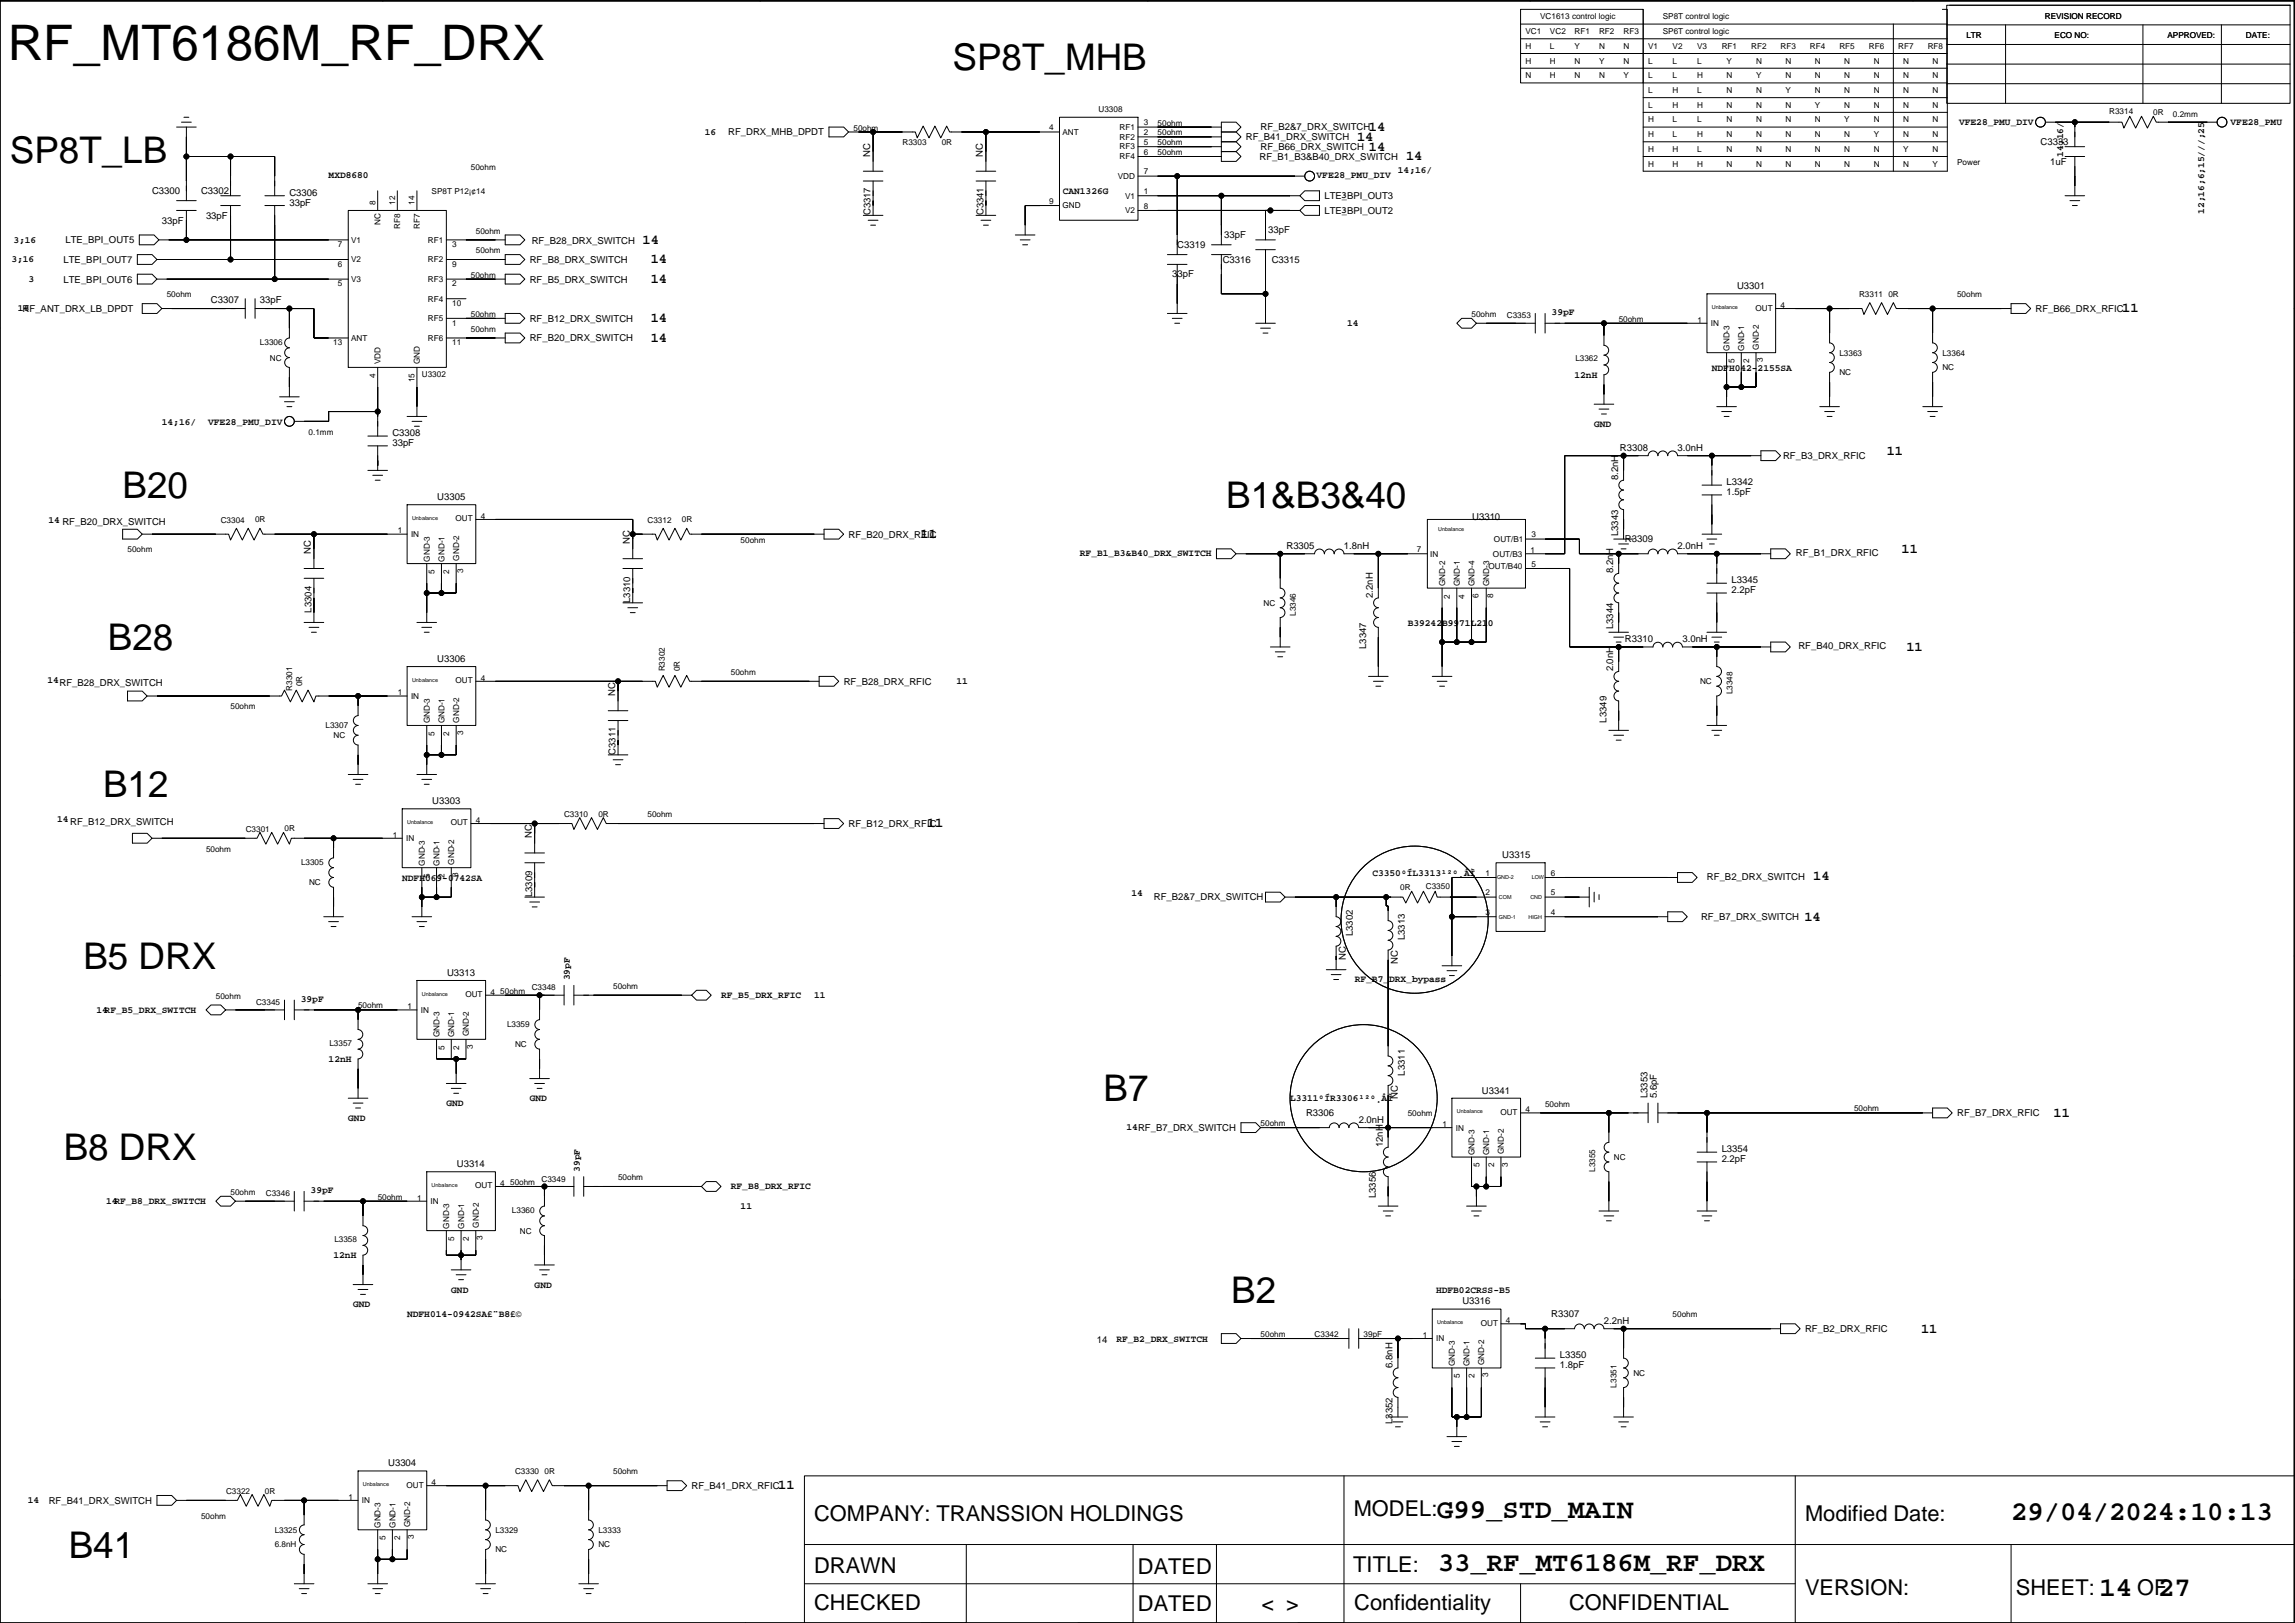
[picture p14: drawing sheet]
<svg xmlns="http://www.w3.org/2000/svg" width="594mm" height="420mm" viewBox="0 0 594 420" stroke-linecap="round" stroke-linejoin="round" font-family="sans-serif">
<defs><g id="words">
<text font-size="12.7" x="2" y="15.5">RF_MT6186M_RF_DRX</text>
<g font-size="9.5">
<text x="246.6" y="18.2">SP8T_MHB</text>
<text x="2.5" y="42.3">SP8T_LB</text>
<text x="31.7" y="129">B20</text>
<text x="317.4" y="131.5">B1&amp;B3&amp;40</text>
<text x="27.9" y="168.3">B28</text>
<text x="26.7" y="206.4">B12</text>
<text x="21.6" y="250.9">B5 DRX</text>
<text x="285.7" y="285.1">B7</text>
<text x="16.5" y="300.4">B8 DRX</text>
<text x="318.7" y="337.2">B2</text>
<text x="17.8" y="403.2">B41</text>
</g>
<g font-size="7.1">
<text x="372" y="392.9">G99_STD_MAIN</text>
<text x="520.6" y="393.5">29/04/2024:10:13</text>
<text x="372.2" y="406.8">33_RF_MT6186M_RF_DRX</text>
<text x="543.4" y="413.3">14</text>
<text x="558.7" y="413.3">27</text>
</g>
<g font-size="5.6">
<text x="210.8" y="393.8">COMPANY: TRANSSION HOLDINGS</text>
<text x="350.4" y="392.5">MODEL:</text>
<text x="467.3" y="393.8">Modified Date:</text>
<text x="210.8" y="407.2">DRAWN</text>
<text x="294.6" y="407.3">DATED</text>
<text x="350.3" y="406.8">TITLE:</text>
<text x="467.3" y="412.8">VERSION:</text>
<text x="521.9" y="412.8">SHEET:</text>
<text x="553.2" y="412.8">OF</text>
<text x="210.8" y="416.9">CHECKED</text>
<text x="294.6" y="417">DATED</text>
<text x="326.5" y="417.1">&lt; &gt;</text>
<text x="350.6" y="416.9">Confidentiality</text>
<text x="406.2" y="416.9">CONFIDENTIAL</text>
</g>
<g font-size="3.5">
<text x="50.8" y="-1">6</text>
<text x="144.7" y="-.9">5</text>
<text x="250" y="-1">4</text>
<text x="552.6" y="-.9">1</text>
<text x="354.3" y="33.9">14</text>
<text x="351.3" y="36.4">14</text>
<text x="354.3" y="39">14</text>
<text x="364" y="41.5">14</text>
<text x="166.3" y="63.1">14</text>
<text x="168.4" y="68.2">14</text>
<text x="168.4" y="73.2">14</text>
<text x="168.4" y="83.4">14</text>
<text x="549.4" y="80.9">11</text>
<text x="168.4" y="88.5">14</text>
<text x="488.4" y="117.7">11</text>
<text x="238.3" y="139.3">11</text>
<text x="492.2" y="143.1">11</text>
<text x="493.5" y="168.5">11</text>
<text x="240" y="214.2">11</text>
<text x="469.4" y="227.9">14</text>
<text x="467.1" y="238.3">14</text>
<text x="531.6" y="289.1">11</text>
<text x="497.3" y="345">11</text>
<text x="201.5" y="385.6">11</text>
</g>
<g font-size="2.5">
<text x="182.4" y="34.9">16</text>
<text x="188.5" y="35.1">RF_DRX_MHB_DPDT</text>
<text x="326.3" y="33.8">RF_B2&amp;7_DRX_SWITCH</text>
<text x="507.1" y="32.5">VFE28_PMU_DIV</text>
<text x="577.4" y="32.5">VFE28_PMU</text>
<text x="225.2" y="40.5" transform="rotate(-90 225.2 40.5)">NC</text>
<text x="254.4" y="40.5" transform="rotate(-90 254.4 40.5)">NC</text>
<text x="322.5" y="36.3">RF_B41_DRX_SWITCH</text>
<text x="326.1" y="41.4">RF_B1_B3&amp;B40_DRX_SWITCH</text>
<text x="326.3" y="38.9">RF_B66_DRX_SWITCH</text>
<text x="528.2" y="37.5">C3333</text>
<text x="534" y="40.5" transform="rotate(-90 534 40.5)">14;16/</text>
<text x="85.1" y="46.1">MXD8680</text>
<text x="340.8" y="46.1">VFE28_PMU_DIV</text>
<text x="361.9" y="44.8">14;16/</text>
<text x="530.7" y="42.6">1uF</text>
<text x="39.4" y="50.2">C3300</text>
<text x="52.1" y="50.2">C3302</text>
<text x="74.9" y="53.3">33pF</text>
<text x="74.9" y="50.7">C3306</text>
<text x="275.1" y="50.2">CAN1326G</text>
<text x="342.8" y="51.6">LTE_BPI_OUT3</text>
<text x="347.1" y="51.4">3</text>
<text x="41.9" y="57.9">33pF</text>
<text x="53.3" y="56.6">33pF</text>
<text x="225.4" y="55.8" transform="rotate(-90 225.4 55.8)">C3317</text>
<text x="254.6" y="55.8" transform="rotate(-90 254.6 55.8)">C3341</text>
<text x="342.8" y="55.4">LTE_BPI_OUT2</text>
<text x="347.1" y="55.2">3</text>
<text x="570.5" y="55.3" transform="rotate(-90 570.5 55.3)">12;16;6;15///;25</text>
<text x="3.5" y="62.8">3;16</text>
<text x="16.9" y="63">LTE_BPI_OUT5</text>
<text x="137.6" y="63.2">RF_B28_DRX_SWITCH</text>
<text x="304.7" y="64.2">C3319</text>
<text x="316.9" y="61.7">33pF</text>
<text x="328.3" y="60.4">33pF</text>
<text x="3" y="67.9">3;16</text>
<text x="16.4" y="68.1">LTE_BPI_OUT7</text>
<text x="137.1" y="68.1">RF_B8_DRX_SWITCH</text>
<text x="303.5" y="71.8">33pF</text>
<text x="316.5" y="68">C3316</text>
<text x="329.2" y="68">C3315</text>
<text x="7.4" y="73">3</text>
<text x="16.4" y="73.1">LTE_BPI_OUT6</text>
<text x="137.1" y="73.1">RF_B5_DRX_SWITCH</text>
<text x="449.6" y="74.9">U3301</text>
<text x="4.7" y="80.6">16</text>
<text x="5.9" y="80.8">RF_ANT_DRX_LB_DPDT</text>
<text x="54.6" y="78.4">C3307</text>
<text x="67.3" y="78.4">33pF</text>
<text x="137.1" y="83.3">RF_B12_DRX_SWITCH</text>
<text x="401.7" y="81.6">39pF</text>
<text x="526.9" y="80.8">RF_B66_DRX_RFIC</text>
<text x="137.1" y="88.4">RF_B20_DRX_SWITCH</text>
<text x="348.7" y="84.4">14</text>
<text x="443.1" y="95.9">NDFH042-2155SA</text>
<text x="407.6" y="97.8">12nH</text>
<text x="41.9" y="109.9">14;16/</text>
<text x="53.9" y="109.9">VFE28_PMU_DIV</text>
<text x="101.6" y="113">C3308</text>
<text x="412.7" y="110.5">GND</text>
<text x="101.6" y="115.5">33pF</text>
<text x="419.3" y="116.8">R3308</text>
<text x="434.2" y="116.8">3.0nH</text>
<text x="461.6" y="118.9">RF_B3_DRX_RFIC</text>
<text x="418.9" y="124.3" transform="rotate(-90 418.9 124.3)">8.2nH</text>
<text x="446.9" y="125.7">L3342</text>
<text x="113.2" y="129.5">U3305</text>
<text x="446.9" y="128.2">1.5pF</text>
<text x="12.5" y="135.4">14 RF_B20_DRX_SWITCH</text>
<text x="381.1" y="134.5">U3310</text>
<text x="80.5" y="143.4" transform="rotate(-90 80.5 143.4)">NC</text>
<text x="163" y="140.8" transform="rotate(-90 163 140.8)">NC</text>
<text x="219.7" y="139.2">RF_B20_DRX_RFIC</text>
<text x="333" y="142.2">R3305</text>
<text x="347.9" y="142.2">1.8nH</text>
<text x="418.9" y="138.8" transform="rotate(-90 418.9 138.8)">L3343</text>
<text x="420.6" y="140.4">R3309</text>
<text x="434.2" y="142.2">2.0nH</text>
<text x="464.9" y="144">RF_B1_DRX_RFIC</text>
<text x="279.5" y="144.1">RF_B1_B3&amp;B40_DRX_SWITCH</text>
<text x="417.6" y="148.4" transform="rotate(-90 417.6 148.4)">8.2nH</text>
<text x="355.4" y="154.8" transform="rotate(-90 355.4 154.8)">2.2nH</text>
<text x="448.2" y="151">L3345</text>
<text x="448.2" y="153.6">2.2pF</text>
<text x="80.6" y="158.6" transform="rotate(-90 80.6 158.6)">L3304</text>
<text x="163.2" y="156.1" transform="rotate(-90 163.2 156.1)">L3310</text>
<text x="364.4" y="162">B39242B9971L210</text>
<text x="417.6" y="162.9" transform="rotate(-90 417.6 162.9)">L3344</text>
<text x="420.6" y="166.3">R3310</text>
<text x="435.5" y="166.3">3.0nH</text>
<text x="465.5" y="168">RF_B40_DRX_RFIC</text>
<text x="113.2" y="171.4">U3306</text>
<text x="353.6" y="168" transform="rotate(-90 353.6 168)">L3347</text>
<text x="417.6" y="173.8" transform="rotate(-90 417.6 173.8)">2.0nH</text>
<text x="12.3" y="176.8">14</text>
<text x="15.4" y="177.5">RF_B28_DRX_SWITCH</text>
<text x="218.4" y="177.3">RF_B28_DRX_RFIC</text>
<text x="247.6" y="177.1">11</text>
<text x="159.2" y="180.2" transform="rotate(-90 159.2 180.2)">NC</text>
<text x="415.8" y="187" transform="rotate(-90 415.8 187)">L3349</text>
<text x="159.4" y="195.4" transform="rotate(-90 159.4 195.4)">C3311</text>
<text x="111.9" y="208.2">U3303</text>
<text x="14.8" y="212.9">14</text>
<text x="18.2" y="213.6">RF_B12_DRX_SWITCH</text>
<text x="219.7" y="214.1">RF_B12_DRX_RFIC</text>
<text x="137.6" y="217" transform="rotate(-90 137.6 217)">NC</text>
<text x="104.1" y="228">NDFH069-0742SA</text>
<text x="355.3" y="226.7">C3350ºÍL3313¹²º¸ÅÌ</text>
<text x="388.9" y="222.2">U3315</text>
<text x="441.9" y="227.8">RF_B2_DRX_SWITCH</text>
<text x="137.8" y="232.2" transform="rotate(-90 137.8 232.2)">L3309</text>
<text x="292.9" y="231.9">14</text>
<text x="298.7" y="232.9">RF_B2&amp;7_DRX_SWITCH</text>
<text x="440.3" y="238.2">RF_B7_DRX_SWITCH</text>
<text x="350.2" y="242.4" transform="rotate(-90 350.2 242.4)">L3302</text>
<text x="363.6" y="243.4" transform="rotate(-90 363.6 243.4)">L3313</text>
<text x="348.4" y="248.5" transform="rotate(-90 348.4 248.5)">NC</text>
<text x="361.9" y="249.5" transform="rotate(-90 361.9 249.5)">NC</text>
<text x="115.7" y="252.6">U3313</text>
<text x="147.5" y="253.8" transform="rotate(-90 147.5 253.8)">39pF</text>
<text x="350.7" y="254.1">RF_B7_DRX_bypass</text>
<text x="25" y="262.1">14RF_B5_DRX_SWITCH</text>
<text x="77.9" y="259.4">39pF</text>
<text x="186.6" y="258.3">RF_B5_DRX_RFIC</text>
<text x="210.8" y="258.3">11</text>
<text x="85.1" y="275">12nH</text>
<text x="363.6" y="278.5" transform="rotate(-90 363.6 278.5)">L3311</text>
<text x="115.5" y="286.4">GND</text>
<text x="137.1" y="285.1">GND</text>
<text x="333.9" y="285.1">L3311ºÍR3306¹²º¸ÅÌ</text>
<text x="361.9" y="284.6" transform="rotate(-90 361.9 284.6)">NC</text>
<text x="383.6" y="283.1">U3341</text>
<text x="426.5" y="284.3" transform="rotate(-90 426.5 284.3)">L3353</text>
<text x="428.9" y="284.3" transform="rotate(-90 428.9 284.3)">5.6pF</text>
<text x="90.1" y="290.2">GND</text>
<text x="291.6" y="292.6">14RF_B7_DRX_SWITCH</text>
<text x="338.1" y="288.9">R3306</text>
<text x="351.7" y="290.7">2.0nH</text>
<text x="506.6" y="289">RF_B7_DRX_RFIC</text>
<text x="357.9" y="297" transform="rotate(-90 357.9 297)">12nH</text>
<text x="445.7" y="298.3">L3354</text>
<text x="118.3" y="302.1">U3314</text>
<text x="150.1" y="303.3" transform="rotate(-90 150.1 303.3)">39pF</text>
<text x="445.7" y="300.9">2.2pF</text>
<text x="27.5" y="311.7">14RF_B8_DRX_SWITCH</text>
<text x="80.4" y="308.9">39pF</text>
<text x="189.2" y="307.8">RF_B8_DRX_RFIC</text>
<text x="356.2" y="310.2" transform="rotate(-90 356.2 310.2)">L3356</text>
<text x="191.7" y="312.9">11</text>
<text x="86.3" y="325.8">12nH</text>
<text x="116.8" y="334.6">GND</text>
<text x="138.4" y="333.4">GND</text>
<text x="371.7" y="334.7">HDFB02CRSS-B5</text>
<text x="91.4" y="338.5">GND</text>
<text x="105.4" y="341">NDFH014-0942SA£¨B8£©</text>
<text x="378.5" y="337.7">U3316</text>
<text x="401.6" y="341">R3307</text>
<text x="283.9" y="347.7">14</text>
<text x="289" y="347.5">RF_B2_DRX_SWITCH</text>
<text x="415.2" y="342.8">2.2nH</text>
<text x="467.3" y="344.9">RF_B2_DRX_RFIC</text>
<text x="403.8" y="351.7">L3350</text>
<text x="360.5" y="354.1" transform="rotate(-90 360.5 354.1)">6.8nH</text>
<text x="403.8" y="354.2">1.8pF</text>
<text x="360.5" y="368.6" transform="rotate(-90 360.5 368.6)">L3352</text>
<text x="100.5" y="379.6">U3304</text>
<text x="7.2" y="389.1">14</text>
<text x="12.6" y="389.3">RF_B41_DRX_SWITCH</text>
<text x="179" y="385.5">RF_B41_DRX_RFIC</text>
</g>
<g font-size="2.1">
<text x="398.7" y="5">VC1613 control logic</text>
<text x="430.4" y="5">SP8T control logic</text>
<text x="529.3" y="4.8">REVISION RECORD</text>
<text x="394.9" y="8.9">VC1</text>
<text x="401.2" y="8.9">VC2</text>
<text x="407.6" y="8.9">RF1</text>
<text x="413.9" y="8.9">RF2</text>
<text x="420.3" y="8.9">RF3</text>
<text x="430.4" y="8.9">SP6T control logic</text>
<text x="509" y="9.9">LTR</text>
<text x="531.9" y="9.9">ECO NO:</text>
<text x="561.1" y="9.9">APPROVED:</text>
<text x="581.4" y="9.9">DATE:</text>
<text x="394.9" y="16.5">H</text>
<text x="394.9" y="12.7">H</text>
<text x="401.2" y="16.5">H</text>
<text x="401.2" y="12.7">L</text>
<text x="407.6" y="16.5">N</text>
<text x="407.6" y="12.7">Y</text>
<text x="413.9" y="16.5">Y</text>
<text x="413.9" y="12.7">N</text>
<text x="420.3" y="16.5">N</text>
<text x="420.3" y="12.7">N</text>
<text x="426.6" y="16.5">L</text>
<text x="426.6" y="12.7">V1</text>
<text x="433" y="16.5">L</text>
<text x="433" y="12.7">V2</text>
<text x="439.3" y="16.5">L</text>
<text x="439.3" y="12.7">V3</text>
<text x="445.7" y="12.7">RF1</text>
<text x="446.9" y="16.5">Y</text>
<text x="453.3" y="12.7">RF2</text>
<text x="454.6" y="16.5">N</text>
<text x="460.9" y="12.7">RF3</text>
<text x="462.2" y="16.5">N</text>
<text x="468.5" y="12.7">RF4</text>
<text x="469.8" y="16.5">N</text>
<text x="476.1" y="12.7">RF5</text>
<text x="477.4" y="16.5">N</text>
<text x="483.8" y="12.7">RF6</text>
<text x="485" y="16.5">N</text>
<text x="491.4" y="12.7">RF7</text>
<text x="492.6" y="16.5">N</text>
<text x="499" y="12.7">RF8</text>
<text x="500.3" y="16.5">N</text>
<text x="394.9" y="20.3">N</text>
<text x="401.2" y="20.3">H</text>
<text x="407.6" y="20.3">N</text>
<text x="413.9" y="20.3">N</text>
<text x="420.3" y="20.3">Y</text>
<text x="426.6" y="20.3">L</text>
<text x="433" y="20.3">L</text>
<text x="439.3" y="20.3">H</text>
<text x="446.9" y="20.3">N</text>
<text x="454.6" y="20.3">Y</text>
<text x="462.2" y="20.3">N</text>
<text x="469.8" y="20.3">N</text>
<text x="477.4" y="20.3">N</text>
<text x="485" y="20.3">N</text>
<text x="492.6" y="20.3">N</text>
<text x="500.3" y="20.3">N</text>
<text x="284.3" y="28.9">U3308</text>
<text x="426.6" y="27.9">L</text>
<text x="426.6" y="24.1">L</text>
<text x="433" y="27.9">H</text>
<text x="433" y="24.1">H</text>
<text x="439.3" y="27.9">H</text>
<text x="439.3" y="24.1">L</text>
<text x="446.9" y="27.9">N</text>
<text x="446.9" y="24.1">N</text>
<text x="454.6" y="27.9">N</text>
<text x="454.6" y="24.1">N</text>
<text x="462.2" y="27.9">N</text>
<text x="462.2" y="24.1">Y</text>
<text x="469.8" y="27.9">Y</text>
<text x="469.8" y="24.1">N</text>
<text x="477.4" y="27.9">N</text>
<text x="477.4" y="24.1">N</text>
<text x="485" y="27.9">N</text>
<text x="485" y="24.1">N</text>
<text x="492.6" y="27.9">N</text>
<text x="492.6" y="24.1">N</text>
<text x="500.3" y="27.9">N</text>
<text x="500.3" y="24.1">N</text>
<text x="546" y="29.4">R3314</text>
<text x="557.4" y="29.8">0R</text>
<text x="220.9" y="33.8">50ohm</text>
<text x="271.6" y="33.7">4</text>
<text x="275" y="34.9">ANT</text>
<text x="289.8" y="33.7">RF1</text>
<text x="296.1" y="35">2</text>
<text x="296.1" y="32.5">3</text>
<text x="299.7" y="32.5">50ohm</text>
<text x="299.7" y="35.1">50ohm</text>
<text x="426.6" y="35.5">H</text>
<text x="426.6" y="31.7">H</text>
<text x="433" y="35.5">L</text>
<text x="433" y="31.7">L</text>
<text x="439.3" y="35.5">H</text>
<text x="439.3" y="31.7">L</text>
<text x="446.9" y="35.5">N</text>
<text x="446.9" y="31.7">N</text>
<text x="454.6" y="35.5">N</text>
<text x="454.6" y="31.7">N</text>
<text x="462.2" y="35.5">N</text>
<text x="462.2" y="31.7">N</text>
<text x="469.8" y="35.5">N</text>
<text x="469.8" y="31.7">N</text>
<text x="477.4" y="35.5">N</text>
<text x="477.4" y="31.7">Y</text>
<text x="485" y="35.5">Y</text>
<text x="485" y="31.7">N</text>
<text x="492.6" y="35.5">N</text>
<text x="492.6" y="31.7">N</text>
<text x="500.3" y="35.5">N</text>
<text x="500.3" y="31.7">N</text>
<text x="562.5" y="30.2">0.2mm</text>
<text x="233.6" y="37.6">R3303</text>
<text x="243.8" y="37.5">0R</text>
<text x="289.8" y="36.2">RF2</text>
<text x="289.8" y="38.5">RF3</text>
<text x="289.8" y="41.3">RF4</text>
<text x="296.1" y="40.1">6</text>
<text x="296.1" y="37.5">5</text>
<text x="299.7" y="37.6">50ohm</text>
<text x="299.7" y="40.1">50ohm</text>
<text x="426.6" y="39.3">H</text>
<text x="433" y="39.3">H</text>
<text x="439.3" y="39.3">L</text>
<text x="446.9" y="39.3">N</text>
<text x="454.6" y="39.3">N</text>
<text x="462.2" y="39.3">N</text>
<text x="469.8" y="39.3">N</text>
<text x="477.4" y="39.3">N</text>
<text x="485" y="39.3">N</text>
<text x="492.6" y="39.3">Y</text>
<text x="500.3" y="39.3">N</text>
<text x="121.9" y="43.9">50ohm</text>
<text x="289.3" y="46.4">VDD</text>
<text x="296.1" y="45.2">7</text>
<text x="426.6" y="43.1">H</text>
<text x="433" y="43.1">H</text>
<text x="439.3" y="43.1">H</text>
<text x="446.9" y="43.1">N</text>
<text x="454.6" y="43.1">N</text>
<text x="462.2" y="43.1">N</text>
<text x="469.8" y="43.1">N</text>
<text x="477.4" y="43.1">N</text>
<text x="485" y="43.1">N</text>
<text x="492.6" y="43.1">N</text>
<text x="500.3" y="43.1">Y</text>
<text x="506.6" y="42.7">Power</text>
<text x="97.2" y="53" transform="rotate(-90 97.2 53)">8</text>
<text x="102.3" y="53" transform="rotate(-90 102.3 53)">12</text>
<text x="107.3" y="53" transform="rotate(-90 107.3 53)">14</text>
<text x="111.7" y="50.3">SP8T P12¡¢14</text>
<text x="271.6" y="52.8">9</text>
<text x="275" y="54">GND</text>
<text x="291.2" y="51.4">V1</text>
<text x="296.1" y="50.2">1</text>
<text x="98.5" y="58.3" transform="rotate(-90 98.5 58.3)">NC</text>
<text x="103.6" y="59.2" transform="rotate(-90 103.6 59.2)">RF8</text>
<text x="108.7" y="59.2" transform="rotate(-90 108.7 59.2)">RF7</text>
<text x="291.2" y="55.2">V2</text>
<text x="296.1" y="54.1">8</text>
<text x="87.4" y="64">7</text>
<text x="90.9" y="62.9">V1</text>
<text x="110.8" y="62.9">RF1</text>
<text x="117.1" y="64">3</text>
<text x="123.2" y="60.5">50ohm</text>
<text x="123.2" y="65.5">50ohm</text>
<text x="87.4" y="69">6</text>
<text x="90.9" y="67.9">V2</text>
<text x="110.8" y="67.9">RF2</text>
<text x="117.1" y="69">9</text>
<text x="121.9" y="71.9">50ohm</text>
<text x="43.2" y="77">50ohm</text>
<text x="87.4" y="74.1">5</text>
<text x="90.9" y="73">V3</text>
<text x="110.8" y="73">RF3</text>
<text x="117.1" y="74.1">2</text>
<text x="481.2" y="77">R3311</text>
<text x="488.8" y="76.8">0R</text>
<text x="506.6" y="77">50ohm</text>
<text x="110.8" y="83.2">RF5</text>
<text x="110.8" y="78.1">RF4</text>
<text x="117.1" y="79.2">10</text>
<text x="121.9" y="82">50ohm</text>
<text x="380.9" y="82">50ohm</text>
<text x="390.1" y="82.4">C3353</text>
<text x="419" y="83.3">50ohm</text>
<text x="439.4" y="83.5">1</text>
<text x="454.4" y="80.4">OUT</text>
<text x="460.9" y="79.7">4</text>
<text x="67.3" y="89.3">L3306</text>
<text x="86.3" y="89.4">13</text>
<text x="90.9" y="88.3">ANT</text>
<text x="110.8" y="88.3">RF6</text>
<text x="117.1" y="89.4">11</text>
<text x="117.1" y="84.3">1</text>
<text x="121.9" y="85.8">50ohm</text>
<text x="442.9" y="84.4">IN</text>
<text x="69.8" y="93.3">NC</text>
<text x="98.5" y="94.4" transform="rotate(-90 98.5 94.4)">VDD</text>
<text x="108.7" y="94.4" transform="rotate(-90 108.7 94.4)">GND</text>
<text x="407.8" y="93.5">L3362</text>
<text x="447.7" y="90.8" transform="rotate(-90 447.7 90.8)">GND-3</text>
<text x="449" y="94" transform="rotate(-90 449 94)">5</text>
<text x="451.5" y="90.8" transform="rotate(-90 451.5 90.8)">GND-1</text>
<text x="452.8" y="94" transform="rotate(-90 452.8 94)">2</text>
<text x="455.3" y="90.5" transform="rotate(-90 455.3 90.5)">GND-2</text>
<text x="456.3" y="93.7" transform="rotate(-90 456.3 93.7)">3</text>
<text x="476.1" y="92.2">L3363</text>
<text x="502.8" y="95.9">NC</text>
<text x="502.8" y="92.2">L3364</text>
<text x="97.2" y="97.8" transform="rotate(-90 97.2 97.8)">4</text>
<text x="107.3" y="99" transform="rotate(-90 107.3 99)">15</text>
<text x="109.2" y="97.7">U3302</text>
<text x="476.1" y="97.1">NC</text>
<text x="79.9" y="112.5">0.1mm</text>
<text x="57.1" y="135.4">C3304</text>
<text x="66" y="135.2">0R</text>
<text x="117.9" y="135">OUT</text>
<text x="124.4" y="134.3">4</text>
<text x="167.6" y="135.4">C3312</text>
<text x="176.5" y="135.2">0R</text>
<text x="33" y="143">50ohm</text>
<text x="102.9" y="138.1">1</text>
<text x="106.4" y="139">IN</text>
<text x="191.7" y="140.4">50ohm</text>
<text x="366.8" y="142.9">7</text>
<text x="386.7" y="140.3">OUT/B1</text>
<text x="396.1" y="143.2">1</text>
<text x="396.4" y="139.1">3</text>
<text x="111.2" y="145.4" transform="rotate(-90 111.2 145.4)">GND-3</text>
<text x="112.5" y="148.6" transform="rotate(-90 112.5 148.6)">5</text>
<text x="115" y="145.4" transform="rotate(-90 115 145.4)">GND-1</text>
<text x="116.3" y="148.6" transform="rotate(-90 116.3 148.6)">2</text>
<text x="118.8" y="145.1" transform="rotate(-90 118.8 145.1)">GND-2</text>
<text x="119.9" y="148.3" transform="rotate(-90 119.9 148.3)">3</text>
<text x="370.2" y="144.1">IN</text>
<text x="385.3" y="147.4">OUT/B40</text>
<text x="386.5" y="144.1">OUT/B3</text>
<text x="396.4" y="146.7">5</text>
<text x="374.1" y="151.7" transform="rotate(-90 374.1 151.7)">GND-2</text>
<text x="375.3" y="154.9" transform="rotate(-90 375.3 154.9)">2</text>
<text x="377.9" y="151.7" transform="rotate(-90 377.9 151.7)">GND-1</text>
<text x="379.1" y="154.9" transform="rotate(-90 379.1 154.9)">4</text>
<text x="381.7" y="151.7" transform="rotate(-90 381.7 151.7)">GND-4</text>
<text x="382.7" y="154.7" transform="rotate(-90 382.7 154.7)">6</text>
<text x="385.5" y="151.7" transform="rotate(-90 385.5 151.7)">GND-3</text>
<text x="386.5" y="154.7" transform="rotate(-90 386.5 154.7)">8</text>
<text x="327.1" y="156.8">NC</text>
<text x="335.5" y="159.4" transform="rotate(-90 335.5 159.4)">L3346</text>
<text x="172.1" y="173.8" transform="rotate(-90 172.1 173.8)">R3302</text>
<text x="176" y="173.8" transform="rotate(-90 176 173.8)">0R</text>
<text x="75.6" y="178.8" transform="rotate(-90 75.6 178.8)">R3301</text>
<text x="78.2" y="177.6" transform="rotate(-90 78.2 177.6)">0R</text>
<text x="117.9" y="176.9">OUT</text>
<text x="124.4" y="176.2">4</text>
<text x="189.2" y="174.7">50ohm</text>
<text x="440.1" y="177.1">NC</text>
<text x="448.5" y="179.7" transform="rotate(-90 448.5 179.7)">L3348</text>
<text x="59.7" y="183.6">50ohm</text>
<text x="102.9" y="180">1</text>
<text x="106.4" y="180.9">IN</text>
<text x="84.3" y="188.3">L3307</text>
<text x="86.3" y="191.1">NC</text>
<text x="111.2" y="187.3" transform="rotate(-90 111.2 187.3)">GND-3</text>
<text x="112.5" y="190.5" transform="rotate(-90 112.5 190.5)">5</text>
<text x="115" y="187.3" transform="rotate(-90 115 187.3)">GND-1</text>
<text x="116.3" y="190.5" transform="rotate(-90 116.3 190.5)">2</text>
<text x="118.8" y="187" transform="rotate(-90 118.8 187)">GND-2</text>
<text x="119.9" y="190.2" transform="rotate(-90 119.9 190.2)">3</text>
<text x="63.6" y="215.4">C3301</text>
<text x="73.6" y="215.2">0R</text>
<text x="116.7" y="213.7">OUT</text>
<text x="123.2" y="213">4</text>
<text x="146" y="211.5">C3310</text>
<text x="154.9" y="211.4">0R</text>
<text x="167.6" y="211.5">50ohm</text>
<text x="53.3" y="220.4">50ohm</text>
<text x="101.7" y="216.8">1</text>
<text x="105.1" y="217.8">IN</text>
<text x="77.9" y="223.9">L3305</text>
<text x="110" y="224.1" transform="rotate(-90 110 224.1)">GND-3</text>
<text x="111.2" y="227.3" transform="rotate(-90 111.2 227.3)">5</text>
<text x="113.8" y="224.1" transform="rotate(-90 113.8 224.1)">GND-1</text>
<text x="115" y="227.3" transform="rotate(-90 115 227.3)">2</text>
<text x="117.6" y="223.9" transform="rotate(-90 117.6 223.9)">GND-2</text>
<text x="118.6" y="227.1" transform="rotate(-90 118.6 227.1)">3</text>
<text x="384.6" y="226.7">1</text>
<text x="401.5" y="226.7">6</text>
<text x="80" y="229.2">NC</text>
<text x="362.5" y="230.5">0R</text>
<text x="369.1" y="230.2">C3350</text>
<text x="384.6" y="231.8">2</text>
<text x="401.5" y="231.8">5</text>
<text x="384.6" y="236.9">3</text>
<text x="401.5" y="236.9">4</text>
<text x="127" y="257.5">4</text>
<text x="129.5" y="257.3">50ohm</text>
<text x="137.6" y="256.4">C3348</text>
<text x="158.7" y="256">50ohm</text>
<text x="55.9" y="258.5">50ohm</text>
<text x="66.3" y="260.2">C3345</text>
<text x="92.7" y="261.1">50ohm</text>
<text x="105.5" y="261.3">1</text>
<text x="108.9" y="262.2">IN</text>
<text x="120.5" y="258.1">OUT</text>
<text x="113.8" y="268.6" transform="rotate(-90 113.8 268.6)">GND-3</text>
<text x="117.6" y="268.6" transform="rotate(-90 117.6 268.6)">GND-1</text>
<text x="121.4" y="268.3" transform="rotate(-90 121.4 268.3)">GND-2</text>
<text x="131.2" y="265.8">L3359</text>
<text x="85.3" y="270.7">L3357</text>
<text x="115" y="271.8" transform="rotate(-90 115 271.8)">5</text>
<text x="118.8" y="271.8" transform="rotate(-90 118.8 271.8)">2</text>
<text x="122.4" y="271.5" transform="rotate(-90 122.4 271.5)">3</text>
<text x="133.3" y="271.1">NC</text>
<text x="394.9" y="287.9">4</text>
<text x="400" y="286.5">50ohm</text>
<text x="480" y="287.7">50ohm</text>
<text x="326.3" y="291.5">50ohm</text>
<text x="364.4" y="289">50ohm</text>
<text x="373.4" y="291.7">1</text>
<text x="376.9" y="292.7">IN</text>
<text x="388.4" y="288.6">OUT</text>
<text x="381.7" y="299" transform="rotate(-90 381.7 299)">GND-3</text>
<text x="385.5" y="299" transform="rotate(-90 385.5 299)">GND-1</text>
<text x="389.3" y="298.8" transform="rotate(-90 389.3 298.8)">GND-2</text>
<text x="140.2" y="305.9">C3349</text>
<text x="160" y="305.5">50ohm</text>
<text x="382.9" y="302.2" transform="rotate(-90 382.9 302.2)">5</text>
<text x="386.7" y="302.2" transform="rotate(-90 386.7 302.2)">2</text>
<text x="390.3" y="302" transform="rotate(-90 390.3 302)">3</text>
<text x="412.9" y="303.3" transform="rotate(-90 412.9 303.3)">L3355</text>
<text x="417.7" y="300.3">NC</text>
<text x="59.7" y="309.3">50ohm</text>
<text x="68.8" y="309.7">C3346</text>
<text x="97.8" y="310.6">50ohm</text>
<text x="108" y="310.8">1</text>
<text x="111.5" y="311.7">IN</text>
<text x="123" y="307.7">OUT</text>
<text x="129.5" y="307">4</text>
<text x="132" y="306.8">50ohm</text>
<text x="123.9" y="317.8" transform="rotate(-90 123.9 317.8)">GND-2</text>
<text x="132.5" y="314">L3360</text>
<text x="86.6" y="321.5">L3358</text>
<text x="116.3" y="318.1" transform="rotate(-90 116.3 318.1)">GND-3</text>
<text x="117.6" y="321.3" transform="rotate(-90 117.6 321.3)">5</text>
<text x="120.1" y="318.1" transform="rotate(-90 120.1 318.1)">GND-1</text>
<text x="121.4" y="321.3" transform="rotate(-90 121.4 321.3)">2</text>
<text x="124.9" y="321" transform="rotate(-90 124.9 321)">3</text>
<text x="134.6" y="319.3">NC</text>
<text x="433" y="341.1">50ohm</text>
<text x="326.3" y="346.1">50ohm</text>
<text x="340.3" y="346.1">C3342</text>
<text x="353" y="346.1">39pF</text>
<text x="368.3" y="346.3">1</text>
<text x="371.8" y="347.3">IN</text>
<text x="383.3" y="343.2">OUT</text>
<text x="389.8" y="342.5">4</text>
<text x="376.6" y="353.6" transform="rotate(-90 376.6 353.6)">GND-3</text>
<text x="380.4" y="353.6" transform="rotate(-90 380.4 353.6)">GND-1</text>
<text x="384.2" y="353.4" transform="rotate(-90 384.2 353.4)">GND-2</text>
<text x="377.9" y="356.8" transform="rotate(-90 377.9 356.8)">5</text>
<text x="381.7" y="356.8" transform="rotate(-90 381.7 356.8)">2</text>
<text x="385.2" y="356.6" transform="rotate(-90 385.2 356.6)">3</text>
<text x="418.5" y="359.2" transform="rotate(-90 418.5 359.2)">L3351</text>
<text x="422.8" y="356.2">NC</text>
<text x="133.3" y="381.7">C3330</text>
<text x="140.9" y="381.6">0R</text>
<text x="158.7" y="381.7">50ohm</text>
<text x="58.5" y="386.8">C3322</text>
<text x="68.6" y="386.6">0R</text>
<text x="90.2" y="388.2">1</text>
<text x="93.7" y="389.2">IN</text>
<text x="105.2" y="385.1">OUT</text>
<text x="111.7" y="384.4">4</text>
<text x="52.1" y="393.1">50ohm</text>
<text x="98.5" y="395.5" transform="rotate(-90 98.5 395.5)">GND-3</text>
<text x="102.3" y="395.5" transform="rotate(-90 102.3 395.5)">GND-1</text>
<text x="106.1" y="395.3" transform="rotate(-90 106.1 395.3)">GND-2</text>
<text x="71.1" y="400.6">6.8nH</text>
<text x="71.1" y="396.9">L3325</text>
<text x="99.8" y="398.7" transform="rotate(-90 99.8 398.7)">5</text>
<text x="103.6" y="398.7" transform="rotate(-90 103.6 398.7)">2</text>
<text x="107.2" y="398.5" transform="rotate(-90 107.2 398.5)">3</text>
<text x="128.2" y="401.9">NC</text>
<text x="128.2" y="396.9">L3329</text>
<text x="154.9" y="396.9">L3333</text>
<text x="154.9" y="400.6">NC</text>
</g>
<g font-size="1.4">
<text x="443.1" y="80">Unbalance</text>
<text x="106.7" y="134.6">Unbalance</text>
<text x="372.3" y="137.4">Unbalance</text>
<text x="106.7" y="176.5">Unbalance</text>
<text x="105.4" y="213.3">Unbalance</text>
<text x="387.5" y="227.7">GND-2</text>
<text x="396.5" y="227.7">LOW</text>
<text x="388" y="232.7">COM</text>
<text x="396.1" y="232.7">CND</text>
<text x="388" y="237.8">GND-1</text>
<text x="395.7" y="237.8">HIGH</text>
<text x="109.2" y="257.7">Unbalance</text>
<text x="377.1" y="288.2">Unbalance</text>
<text x="111.7" y="307.2">Unbalance</text>
<text x="372" y="342.8">Unbalance</text>
<text x="94" y="384.7">Unbalance</text>
</g>
</g></defs>
<g fill="none" stroke="#000" stroke-width=".26">
<path d="M99 0v.3M196.8 0v.3M297.1 0v.3M396.1 0v.3M495.2 0v.3M0 .1h594v420.1h-594zM0 .3h593.9v419.9h-593.9zM393.6 2.4h31.8v19.1h-31.8zM393.6 6.2h110.5M393.6 17.7h110.5M393.6 13.9h110.5M393.6 10h110.5"/>
<path d="M425.4 2.4v41.9h78.7v-41.9h-1.3M490.1 6.2v38.1M503.9 1.4h88.9v25.4h-88.9zM503.9 16.6h88.9M503.9 11.5h88.9M503.9 6.4h88.9M504.7 1.4h88.1M519.2 6.4v20.4M554.7 6.4v20.4M575 6.4v20.4M45.7 32.9h5.1M47 31.6h2.5"/>
<path d="M47.6 30.4h1.3M48.2 35.4h.1M48.2 32.9v19M214.6 32.9h3.8l1.3 1.3-1.3 1.2h-3.8zM219.7 34.2h17.2l.5 1.5 1.6-3.1 1.5 3.1 1.5-3.1 1.5 3.1 1.6-3.1 .7 1.6h28.5M222.2 34.2h.1M226 34.2v10.1M255.2 34.2v10.1M274.3 30.4h20.3v26.6h-20.3zM294.6 32.9h21.6M294.6 38h21.6M294.6 35.4h21.6"/>
<path d="M313.6 35.4h.1M313.6 32.9h.1M313.6 38h.1M316.2 31.6h3.8l1.2 1.3-1.2 1.3h-3.8h3.8l1.2 1.2-1.2 1.3h-3.8h3.8l1.2 1.3-1.2 1.2h-3.8h3.8l1.2 1.3-1.2 1.3h-3.8zM425.4 32.9h78.7M425.4 36.7h78.7M425.4 29.1h78.7M425.4 25.3h78.7M425.4 21.5h78.7M503.9 21.7h88.9M529.5 31.6h19.8l.5 1.6 1.5-3.1 1.5 3.1 1.6-3.1 1.5 3.1 1.5-3.1 .8 1.5h15.7M532 31.6h.1"/>
<path d="M534.5 38h5.1M537.1 31.6v6.4M571.4 31.6h.1M45.7 51.9h5.1M45.7 54.5h5.1M48.2 54.5v7.6M48.2 40.5h22.9v10.2M57.1 50.7h5.1M57.1 53.2h5.1M59.7 40.5v10.2M59.7 53.2v14M68.6 50.7h5"/>
<path d="M68.6 53.2h5M71.1 53.2v19.1M90.1 54.5h25.4v40.6h-25.4zM97.8 49.4v5.1M102.8 49.4v5.1M107.9 49.4v5.1M223.5 44.3h5M223.5 46.9h5M223.5 55.8h5M224.7 57h2.6M225.4 58.3h1.2M226 53.2h.1"/>
<path d="M226 46.9v8.9M252.7 44.3h5.1M252.7 46.9h5.1M252.7 55.8h5.1M253.9 57h2.6M254.6 58.3h1.2M255.2 53.2h.1M255.2 46.9v8.9M265.4 58.3h.1M274.3 53.2h-8.9v7.6M294.6 45.6h43.1M294.6 50.7h41.9"/>
<path d="M294.6 40.5h21.6M294.6 54.5h41.9M304.7 45.6v20.3M313.6 40.5h.1M316.2 50.7v12.7M327.6 54.5v7.6M333.9 50.7h.1M333.9 54.5h.1M335.2 45.6h.1M336.5 54.5l1.2-1.3h3.9v2.6h-3.9zM337.7 49.4h3.9v2.5h-3.9l-1.2-1.2zM425.4 40.5h78.7"/>
<path d="M534.5 50.7h5.1M534.5 40.5h5.1M535.8 51.9h2.6M536.5 53.2h1.2M537.1 48.1h.1M537.1 40.5v10.2M35.6 65.9h3.8l1.2 1.3-1.2 1.2h-3.8zM35.6 71h3.8l1.2 1.3-1.2 1.2h-3.8zM36.1 60.8h3.8l1.2 1.3-1.2 1.3h-3.8zM36.8 78.6h3.8l1.3 1.3-1.3 1.2h-3.8zM40.6 67.2h49.5M40.6 72.3h49.5"/>
<path d="M41.1 62.1h49M41.9 79.9h21.6M43.2 67.2h.1M43.2 72.3h.1M43.7 62.1h.1M44.4 79.9h.1M63.5 77.3v5.1M66 79.9h15.3v7.6h8.8M66 77.3v5.1M74.9 79.9v7.6a1.27 1.27 0 0 0-1.2 1.3 1.27 1.27 0 0 0 1.2 1.2 1.27 1.27 0 0 0-1.2 1.3 1.27 1.27 0 0 0 1.2 1.3 1.27 1.27 0 0 0-1.2 1.2 1.27 1.27 0 0 0 1.2 1.3v7.6M115.5 67.2h15.3M115.5 72.3h15.3"/>
<path d="M115.5 62.1h15.3M115.5 77.3h5.1M128.2 62.1h.1M128.2 72.3h.1M128.2 67.2h.1M130.8 60.8h3.8l1.3 1.3-1.3 1.3h-3.8zM130.8 71h3.8l1.3 1.3-1.3 1.2h-3.8zM130.8 65.9h3.8l1.3 1.3-1.3 1.2h-3.8zM262.8 60.8h5.1M264.1 62.1h2.5M264.7 63.4h1.3M302.2 65.9h5.1"/>
<path d="M302.2 68.4h5.1M304.7 78.6h.1M304.7 68.4v12.7M313.6 63.4h5.1M313.6 65.9h5.1M316.2 65.9v10.2h11.4M325 62.1h5.1M325 64.6h5.1M327.6 64.6v19.1M441.9 76.1h17.7v15.2h-17.7zM459.6 79.9h22.4l.5 1.5 1.5-3 1.5 3 1.6-3 1.5 3 1.5-3 .8 1.5h29.7M473.6 79.9v8.9a1.27 1.27 0 0 1 1.2 1.2 1.27 1.27 0 0 1-1.2 1.3 1.27 1.27 0 0 1 1.2 1.3 1.27 1.27 0 0 1-1.2 1.2 1.27 1.27 0 0 1 1.2 1.3 1.27 1.27 0 0 1-1.2 1.3v8.9"/>
<path d="M500.3 79.9v8.9a1.27 1.27 0 0 1 1.2 1.2 1.27 1.27 0 0 1-1.2 1.3 1.27 1.27 0 0 1 1.2 1.3 1.27 1.27 0 0 1-1.2 1.2 1.27 1.27 0 0 1 1.2 1.3 1.27 1.27 0 0 1-1.2 1.3v8.9M518 79.9h.1M520.6 78.6h3.8l1.3 1.3-1.3 1.2h-3.8zM593.9 79.9h.2M-.1 85h.1M97.8 95.1v17.8M107.9 95.1v12.7M115.5 87.5h15.3M115.5 82.4h15.3M128.2 87.5h.1M128.2 82.4h.1M130.8 86.2h3.8l1.3 1.3-1.3 1.3h-3.8z"/>
<path d="M130.8 81.1h3.8l1.3 1.3-1.3 1.3h-3.8zM302.2 81.1h5.1M303.5 82.4h2.5M304.1 83.7h1.3M325 83.7h5.1M326.3 85h2.6M327 86.2h1.2M327.6 81.1h.1M382.2 83.7l-1.3-1.3h-2.5l-1.3 1.3 1.3 1.3h2.5l1.3-1.3h15.2M384.7 83.7h.1M397.4 81.1v5.1M400 81.1v5.1"/>
<path d="M400 83.7h41.9M415.2 83.7v5.7a1.27 1.27 0 0 1 1.2 1.3 1.27 1.27 0 0 1-1.2 1.2 1.27 1.27 0 0 1 1.2 1.3 1.27 1.27 0 0 1-1.2 1.3 1.27 1.27 0 0 1 1.2 1.2 1.27 1.27 0 0 1-1.2 1.3v7.6M446.9 91.3v14M450.7 91.3v8.9M454.6 91.3v8.9h-7.7M72.4 102.7h5.1M73.6 104h2.6M74.3 105.3h1.2M74.9 100.2h.1M78.7 109.1h.1M95.2 112.9h5.1M95.2 115.4h5.1"/>
<path d="M97.8 119.2h.1M97.8 106.5h-12.7v2.6h-8.9M97.8 115.4v6.4M105.4 107.8h5.1M106.7 109.1h2.5M107.3 110.3h1.3M107.9 105.3h.1M412.7 104.6h5M413.9 105.9h2.6M414.6 107.2h1.2M415.2 102.1h.1M420.3 118v6.3a1.27 1.27 0 0 0-1.2 1.3 1.27 1.27 0 0 0 1.2 1.3 1.27 1.27 0 0 0-1.2 1.2 1.27 1.27 0 0 0 1.2 1.3 1.27 1.27 0 0 0-1.2 1.3 1.27 1.27 0 0 0 1.2 1.2v7.7"/>
<path d="M443.1 118v7.6M444.4 105.3h5.1M445.7 106.5h2.5M446.3 107.8h1.3M446.9 102.7h.1M453.3 118h.1M455.8 116.7h3.8l1.3 1.3-1.3 1.2h-3.8zM455.8 118h-21.6a1.27 1.27 0 0 0-1.2-1.3 1.27 1.27 0 0 0-1.3 1.3 1.27 1.27 0 0 0-1.3-1.3 1.27 1.27 0 0 0-1.2 1.3 1.27 1.27 0 0 0-1.3-1.3 1.27 1.27 0 0 0-1.3 1.3h-21.6v25.4h-10.1M471.1 105.3h5M472.3 106.5h2.6M473 107.8h1.2M473.6 102.7h.1"/>
<path d="M497.7 105.3h5.1M499 106.5h2.5M499.6 107.8h1.3M500.3 102.7h.1M31.7 137h3.9l1.2 1.3-1.2 1.3h-3.9zM36.8 138.3h22.4l.5 1.5 1.5-3 1.5 3 1.5-3 1.6 3 1.5-3 .8 1.5h37.3M39.4 138.3h.1M81.3 138.3v8.9M95.2 121.8h5.1M96.5 123h2.5M97.1 124.3h1.3M105.4 130.7h17.8v15.2h-17.8z"/>
<path d="M123.2 134.5h40.6v10.1M163.8 138.3h5.8l.5 1.5 1.6-3 1.5 3 1.5-3 1.5 3 1.6-3 .7 1.5h34.8M210.8 138.3h.1M213.3 137h3.8l1.3 1.3-1.3 1.3h-3.8zM369.5 134.5h25.4v17.7h-25.4zM394.9 139.6h13.9v3.8h17.8a1.27 1.27 0 0 1 1.3-1.3 1.27 1.27 0 0 1 1.3 1.3 1.27 1.27 0 0 1 1.2-1.3 1.27 1.27 0 0 1 1.3 1.3 1.27 1.27 0 0 1 1.3-1.3 1.27 1.27 0 0 1 1.2 1.3h24.2M417.7 139.6h5.1M420.3 137h.1M440.6 138.3h5.1M440.6 125.6h5.1M440.6 128.1h5.1M441.9 139.6h2.5"/>
<path d="M443.1 135.7h.1M443.1 128.1v10.2M78.7 147.2h5.1M78.7 149.7h5.1M81.3 158.6h.1M81.3 149.7v11.4M110.5 158.6h.1M110.5 145.9v15.2M114.3 145.9v7.6M118.1 145.9v7.6h-7.6M161.3 156.1h5M161.3 147.2h5"/>
<path d="M161.3 144.6h5M162.5 157.3h2.6M163.2 158.6h1.2M163.8 153.5h.1M163.8 147.2v8.9M314.9 142.1h3.8l1.3 1.3-1.3 1.2h-3.8zM320 143.4h20.3a1.27 1.27 0 0 1 1.3-1.3 1.27 1.27 0 0 1 1.2 1.3 1.27 1.27 0 0 1 1.3-1.3 1.27 1.27 0 0 1 1.3 1.3 1.27 1.27 0 0 1 1.2-1.3 1.27 1.27 0 0 1 1.3 1.3h21.6M322.5 143.4h.1M331.4 143.4v8.8a1.27 1.27 0 0 1 1.2 1.3 1.27 1.27 0 0 1-1.2 1.3 1.27 1.27 0 0 1 1.2 1.3 1.27 1.27 0 0 1-1.2 1.2 1.27 1.27 0 0 1 1.2 1.3 1.27 1.27 0 0 1-1.2 1.3v7.6M356.8 143.4v11.4a1.27 1.27 0 0 0-1.2 1.3 1.27 1.27 0 0 0 1.2 1.2 1.27 1.27 0 0 0-1.2 1.3 1.27 1.27 0 0 0 1.2 1.3 1.27 1.27 0 0 0-1.2 1.2 1.27 1.27 0 0 0 1.2 1.3v12.7M373.3 152.2v22.9M377.1 152.2v14"/>
<path d="M380.9 152.2v14M384.7 152.2v14h-11.4M394.9 147.2h11.4v20.3h21.6a1.27 1.27 0 0 1 1.3-1.2 1.27 1.27 0 0 1 1.2 1.2 1.27 1.27 0 0 1 1.3-1.2 1.27 1.27 0 0 1 1.3 1.2M419 143.4v5a1.27 1.27 0 0 0-1.2 1.3 1.27 1.27 0 0 0 1.2 1.3 1.27 1.27 0 0 0-1.2 1.2 1.27 1.27 0 0 0 1.2 1.3 1.27 1.27 0 0 0-1.2 1.3 1.27 1.27 0 0 0 1.2 1.3v7.6M419 140.8h2.5M419.6 142.1h1.3M441.9 153.5h5M441.9 151h5M442.5 140.8h1.3M444.4 143.4v7.6M444.4 153.5v10.2M455.8 143.4h.1"/>
<path d="M458.4 142.1h3.8l1.2 1.3-1.2 1.2h-3.8zM-.1 168.8h.1M33 178.9h3.8l1.3 1.3-1.3 1.3h-3.8zM78.7 161.1h5.1M80 162.4h2.5M80.6 163.7h1.3M105.4 172.6h17.8v15.2h-17.8zM107.9 161.1h5.1M109.2 162.4h2.5M109.8 163.7h1.3M123.2 176.4h46.4l.5 1.5 1.6-3 1.5 3 1.5-3 1.5 3 1.6-3 .7 1.5h33.5M160 176.4v7.6"/>
<path d="M209.5 176.4h.1M212 175.1h3.9l1.2 1.3-1.2 1.2h-3.9zM328.9 167.5h5M330.1 168.8h2.6M330.8 170h1.2M331.4 164.9h.1M354.2 175.1h5.1M355.5 176.4h2.6M356.2 177.6h1.2M356.8 172.6h.1M370.8 175.1h5M372 176.4h2.6"/>
<path d="M372.7 177.6h1.2M373.3 172.6h.1M416.5 163.7h5M417.7 164.9h2.6M418.4 166.2h1.2M419 161.1h.1M419 167.5v6.3a1.27 1.27 0 0 0-1.2 1.3 1.27 1.27 0 0 0 1.2 1.3 1.27 1.27 0 0 0-1.2 1.2 1.27 1.27 0 0 0 1.2 1.3 1.27 1.27 0 0 0-1.2 1.3 1.27 1.27 0 0 0 1.2 1.3v7.6M441.9 163.7h5M443.1 164.9h2.6M443.8 166.2h1.2M444.4 161.1h.1M444.4 167.5v5.1a1.27 1.27 0 0 1 1.2 1.2 1.27 1.27 0 0 1-1.2 1.3 1.27 1.27 0 0 1 1.2 1.3 1.27 1.27 0 0 1-1.2 1.2 1.27 1.27 0 0 1 1.2 1.3 1.27 1.27 0 0 1-1.2 1.3v7.6"/>
<path d="M455.8 167.5h.1M458.4 166.2h3.8l1.2 1.3-1.2 1.3h-3.8zM458.4 167.5h-22.9a1.27 1.27 0 0 0-1.3-1.2 1.27 1.27 0 0 0-1.2 1.2M593.9 163.7h.2M38.1 180.2h34.8l.7-1.5 1.6 3 1.5-3 1.5 3 1.5-3 1.6 3 .5-1.5h23.6M40.6 180.2h.1M92.7 198h.1M92.7 180.2v5.1a1.27 1.27 0 0 0-1.2 1.2 1.27 1.27 0 0 0 1.2 1.3 1.27 1.27 0 0 0-1.2 1.3 1.27 1.27 0 0 0 1.2 1.2 1.27 1.27 0 0 0-1.2 1.3 1.27 1.27 0 0 0 1.2 1.3v7.6M110.5 198h.1M110.5 187.8v12.7M114.3 187.8v7.6M118.1 187.8v7.6h-7.6"/>
<path d="M157.4 195.4h5.1M157.4 186.5h5.1M157.4 184h5.1M158.7 196.7h2.6M159.3 198h1.3M160 192.9h.1M160 186.5v8.9M416.5 189.1h5M417.7 190.3h2.6M418.4 191.6h1.2M419 186.5h.1M441.9 187.8h5"/>
<path d="M443.1 189.1h2.6M443.8 190.3h1.2M444.4 185.3h.1M34.3 215.7h3.8l1.3 1.3-1.3 1.3h-3.8zM39.4 217h27.1l.8-1.5 1.5 3 1.5-3 1.6 3 1.5-3 1.5 3 .5-1.5h28.7M41.9 217h.1M86.3 217v5.1a1.27 1.27 0 0 0-1.2 1.3 1.27 1.27 0 0 0 1.2 1.2 1.27 1.27 0 0 0-1.2 1.3 1.27 1.27 0 0 0 1.2 1.3 1.27 1.27 0 0 0-1.2 1.2 1.27 1.27 0 0 0 1.2 1.3v7.6M90.1 200.5h5.1M91.4 201.8h2.6M92.1 203h1.2M104.1 209.4h17.8v15.2h-17.8zM107.9 200.5h5.1"/>
<path d="M109.2 201.8h2.5M109.8 203h1.3M121.9 213.2h26.1l.6 1.5 1.5-3 1.5 3 1.5-3 1.6 3 1.5-3 .7 1.5h56.4M138.4 213.2v7.6M210.8 213.2h.1M213.3 211.9h3.8l1.3 1.3-1.3 1.3h-3.8zM83.8 237.3h5.1M85.1 238.6h2.5M85.7 239.9h1.3M86.3 234.8h.1M106.7 237.3h5M107.9 238.6h2.6"/>
<path d="M108.6 239.9h1.2M109.2 234.8h.1M109.2 224.6v12.7M113 224.6v7.6M116.8 224.6v7.6h-7.6M135.9 232.2h5M135.9 223.4h5M135.9 220.8h5M137.1 233.5h2.6M137.8 234.8h1.2M138.4 229.7h.1M138.4 223.4v8.8"/>
<path d="M327.6 231h3.8l1.3 1.2-1.3 1.3h-3.8zM332.7 232.2h30.4l.8 1.6 1.5-3.1 1.5 3.1 1.6-3.1 1.5 3.1 1.5-3.1 .5 1.5h15.3M335.2 232.2h.1M345.9 237.3a1.27 1.27 0 0 1 1.2 1.3 1.27 1.27 0 0 1-1.2 1.3 1.27 1.27 0 0 1 1.2 1.2 1.27 1.27 0 0 1-1.2 1.3 1.27 1.27 0 0 1 1.2 1.3 1.27 1.27 0 0 1-1.2 1.2M345.9 232.2v5.1M358.8 232.2v2.3h.5v3.8M359.3 238.3a1.27 1.27 0 0 1 1.2 1.3 1.27 1.27 0 0 1-1.2 1.3 1.27 1.27 0 0 1 1.2 1.2 1.27 1.27 0 0 1-1.2 1.3 1.27 1.27 0 0 1 1.2 1.3 1.27 1.27 0 0 1-1.2 1.3M375.8 237.3h11.5M387.3 223.4h12.7v17.7h-12.7zM387.3 227.2h-11.5v22.8M400 237.3h31.7M400 232.2h11.4"/>
<path d="M400 227.2h34.2M408.8 232.2h.1M411.4 229.7v5.1M412.7 231v2.5M413.9 231.6v1.3M429.2 237.3h.1M431.7 227.2h.1M431.7 236.1h3.8l1.3 1.2-1.3 1.3h-3.8zM434.2 225.9h3.9l1.2 1.3-1.2 1.2h-3.9zM-.1 252.6h.1M73.6 258.9v5.1M76.2 258.9v5.1"/>
<path d="M107.9 253.8h17.8v15.3h-17.8zM125.7 257.6h20.3M139.7 257.6v6.4a1.27 1.27 0 0 0-1.3 1.3 1.27 1.27 0 0 0 1.3 1.2 1.27 1.27 0 0 0-1.3 1.3 1.27 1.27 0 0 0 1.3 1.3 1.27 1.27 0 0 0-1.3 1.2 1.27 1.27 0 0 0 1.3 1.3v7.6M146 255.1v5.1M148.6 257.6h30.4l1.3 1.3h2.5l1.3-1.3-1.3-1.2h-2.5l-1.3 1.2M148.6 255.1v5.1M176.5 257.6h.1M343.3 251h5.1M344.6 252.3h2.5M345.2 253.6h1.3M345.9 248.5h.1M345.9 244.9v6.1"/>
<path d="M359.3 246v27.4M373.3 250h5.1M374.6 251.3h2.5M375.2 252.6h1.3M375.8 247.5h.1M593.9 247.5h.2M58.4 261.4l-1.3-1.2h-2.5l-1.3 1.2 1.3 1.3h2.5l1.3-1.3h15.2M60.9 261.4h.1M76.2 261.4h31.7M92.7 261.4v5.1a1.27 1.27 0 0 1 1.2 1.3 1.27 1.27 0 0 1-1.2 1.3 1.27 1.27 0 0 1 1.2 1.2 1.27 1.27 0 0 1-1.2 1.3 1.27 1.27 0 0 1 1.2 1.3 1.27 1.27 0 0 1-1.2 1.2v10.2M113 269.1v5h7.6v-5M116.8 269.1v5"/>
<path d="M118.1 278h.1M118.1 274.1v6.4M137.1 279.2h5.1M139.7 276.7h.1M359.3 273.4a1.27 1.27 0 0 1 1.2 1.2 1.27 1.27 0 0 1-1.2 1.3 1.27 1.27 0 0 1 1.2 1.3 1.27 1.27 0 0 1-1.2 1.3 1.27 1.27 0 0 1 1.2 1.2 1.27 1.27 0 0 1-1.2 1.3M90.1 284.3h5.1M91.4 285.6h2.6M92.1 286.8h1.2M92.7 281.8h.1M115.5 280.5h5.1M116.8 281.8h2.6M117.4 283h1.3"/>
<path d="M138.4 280.5h2.5M139 281.8h1.3M321.2 290.6h3.8l1.3 1.3-1.3 1.3h-3.8zM326.3 291.9h17.8a1.27 1.27 0 0 1 1.3-1.2 1.27 1.27 0 0 1 1.2 1.2 1.27 1.27 0 0 1 1.3-1.2 1.27 1.27 0 0 1 1.3 1.2 1.27 1.27 0 0 1 1.2-1.2 1.27 1.27 0 0 1 1.3 1.2h24.1M328.9 291.9h.1M359.3 281v16a1.27 1.27 0 0 0-1.2 1.3 1.27 1.27 0 0 0 1.2 1.2 1.27 1.27 0 0 0-1.2 1.3 1.27 1.27 0 0 0 1.2 1.3 1.27 1.27 0 0 0-1.2 1.2 1.27 1.27 0 0 0 1.2 1.3v7.6M375.8 284.3h17.8v15.2h-17.8zM380.9 299.5v7.7h7.6v-7.7M384.7 299.5v7.7M393.6 288.1h33M416.5 288.1v7.6M416.5 295.7a1.27 1.27 0 0 0-1.3 1.3 1.27 1.27 0 0 0 1.3 1.3 1.27 1.27 0 0 0-1.3 1.2 1.27 1.27 0 0 0 1.3 1.3 1.27 1.27 0 0 0-1.3 1.3 1.27 1.27 0 0 0 1.3 1.2"/>
<path d="M426.6 285.6v5M429.2 288.1h71.1M429.2 285.6v5M439.3 298.3h5.1M441.9 288.1v10.2M497.7 288.1h.1M500.3 286.8h3.8l1.2 1.3-1.2 1.3h-3.8zM60.9 311l-1.2-1.3h-2.6l-1.2 1.3 1.2 1.2h2.6l1.2-1.2h15.3M63.5 311h.1M76.2 308.4v5.1M78.7 308.4v5.1M78.7 311h31.8"/>
<path d="M94 311v6.3a1.27 1.27 0 0 1 1.2 1.3 1.27 1.27 0 0 1-1.2 1.3 1.27 1.27 0 0 1 1.2 1.2 1.27 1.27 0 0 1-1.2 1.3 1.27 1.27 0 0 1 1.2 1.3 1.27 1.27 0 0 1-1.2 1.2v7.6M110.5 303.3h17.7v15.3h-17.7zM115.5 318.6v6.3h7.7v-6.3M119.4 318.6v10.1M128.2 307.2h20.4M140.9 307.2v5a1.27 1.27 0 0 0-1.2 1.3 1.27 1.27 0 0 0 1.2 1.3 1.27 1.27 0 0 0-1.2 1.2 1.27 1.27 0 0 0 1.2 1.3 1.27 1.27 0 0 0-1.2 1.3 1.27 1.27 0 0 0 1.2 1.3v7.6M148.6 304.6v5.1M151.1 307.2h30.5l1.2 1.2h2.6l1.2-1.2-1.2-1.3h-2.6l-1.2 1.3M151.1 304.6v5.1M179 307.2h.1M356.8 312.2h5.1M358.1 313.5h2.5"/>
<path d="M358.7 314.8h1.3M359.3 309.7h.1M379.6 312.2h5.1M380.9 313.5h2.6M381.5 314.8h1.3M382.2 309.7h.1M382.2 307.2v5M413.9 313.5h5.1M415.2 314.8h2.5M415.8 316h1.3M416.5 311h.1M416.5 303.3v10.2"/>
<path d="M439.3 313.5h5.1M439.3 300.8h5.1M440.6 314.8h2.5M441.2 316h1.3M441.9 311h.1M441.9 300.8v12.7M-.1 336.4h.1M91.4 332.5h5.1M92.7 333.8h2.5M93.3 335.1h1.3M94 330h.1M116.8 328.7h5.1"/>
<path d="M118.1 330h2.5M118.7 331.3h1.3M119.4 326.2h.1M138.4 327.5h5.1M139.7 328.7h2.5M140.3 330h1.3M140.9 324.9h.1M370.8 338.9h17.7v15.2h-17.7zM593.9 331.3h.2M316.2 345.2h3.8l1.2 1.3-1.2 1.3h-3.8zM321.2 346.5h28M323.8 346.5h.1"/>
<path d="M349.2 344v5.1M351.7 346.5h19.1M351.7 344v5.1M361.9 346.5v7.6a1.27 1.27 0 0 0-1.3 1.3 1.27 1.27 0 0 0 1.3 1.3 1.27 1.27 0 0 0-1.3 1.2 1.27 1.27 0 0 0 1.3 1.3 1.27 1.27 0 0 0-1.3 1.3 1.27 1.27 0 0 0 1.3 1.3v5M375.8 354.1v12.7h7.7v-12.7M379.6 354.1v12.7M388.5 342.7h6.4v1.3h12.7a1.27 1.27 0 0 1 1.2-1.2 1.27 1.27 0 0 1 1.3 1.2 1.27 1.27 0 0 1 1.3-1.2 1.27 1.27 0 0 1 1.3 1.2 1.27 1.27 0 0 1 1.2-1.2 1.27 1.27 0 0 1 1.3 1.2h45.7M397.4 351.6h5.1M397.4 354.1h5.1M400 344v7.6M400 354.1v12.7M420.3 344v7.6a1.27 1.27 0 0 1 1.2 1.3 1.27 1.27 0 0 1-1.2 1.2 1.27 1.27 0 0 1 1.2 1.3 1.27 1.27 0 0 1-1.2 1.3 1.27 1.27 0 0 1 1.2 1.2 1.27 1.27 0 0 1-1.2 1.3v7.6"/>
<path d="M458.4 344h.1M460.9 342.7h3.8l1.3 1.3-1.3 1.2h-3.8zM359.3 366.8h5.1M360.6 368.1h2.5M361.2 369.4h1.3M361.9 364.3h.1M374.6 371.9h5M375.8 373.2h2.6M376.5 374.4h1.2M377.1 369.4h.1M377.1 366.8v5.1M397.4 366.8h5.1"/>
<path d="M398.7 368.1h2.5M399.3 369.4h1.3M400 364.3h.1M417.7 366.8h5.1M419 368.1h2.5M419.6 369.4h1.3M420.3 364.3h.1M40.6 387.1h3.8l1.3 1.3-1.3 1.3h-3.8zM45.7 388.4h15.8l.7-1.5 1.5 3 1.6-3 1.5 3 1.5-3 1.5 3 .5-1.5h22.4M48.2 388.4h.1M78.7 388.4v6.4M78.7 394.8a1.27 1.27 0 0 0-1.2 1.2 1.27 1.27 0 0 0 1.2 1.3 1.27 1.27 0 0 0-1.2 1.3 1.27 1.27 0 0 0 1.2 1.2 1.27 1.27 0 0 0-1.2 1.3 1.27 1.27 0 0 0 1.2 1.3"/>
<path d="M92.7 380.8h17.8v15.2h-17.8zM97.8 396v14M101.6 396v7.7M105.4 396v7.7h-7.6M110.5 384.6h23.6l.5 1.5 1.5-3 1.5 3 1.6-3 1.5 3 1.5-3 .8 1.5h29.7M125.7 384.6v8.9a1.27 1.27 0 0 1 1.2 1.3 1.27 1.27 0 0 1-1.2 1.2 1.27 1.27 0 0 1 1.2 1.3 1.27 1.27 0 0 1-1.2 1.3 1.27 1.27 0 0 1 1.2 1.2 1.27 1.27 0 0 1-1.2 1.3v8.9M152.4 384.6v8.9a1.27 1.27 0 0 1 1.2 1.3 1.27 1.27 0 0 1-1.2 1.2 1.27 1.27 0 0 1 1.2 1.3 1.27 1.27 0 0 1-1.2 1.3 1.27 1.27 0 0 1 1.2 1.2 1.27 1.27 0 0 1-1.2 1.3v8.9M170.1 384.6h.1M172.7 383.3h3.8l1.3 1.3-1.3 1.3h-3.8zM208.2 399.8h385.7M250.1 399.8v20.4h-11.6M293.3 399.8v20.4h-14.2"/>
<path d="M314.9 399.8v20.4M347.9 382.1v38.1h-11.9M464.7 382.1v38.1h55.6M520.6 399.8v20.4M593.9 382.1h-385.7v38.1M76.2 410h5.1M77.5 411.3h2.5M78.1 412.5h1.3M78.7 407.5h.1M78.7 402.4v7.6M95.2 410h5.1M96.5 411.3h2.5"/>
<path d="M97.1 412.5h1.3M97.8 407.5h.1M123.2 410h5M124.4 411.3h2.6M125.1 412.5h1.2M125.7 407.5h.1M149.8 410h5.1M151.1 411.3h2.5M151.7 412.5h1.3M152.4 407.5h.1M208.2 410h256.5M393.6 410v10.2"/>
<path d="M95.2 420.2h.1M193 420.2h.1M293.3 420.2h.1M491.4 420.2h.1"/>
<circle cx="226" cy="34.2" r=".63"/>
<circle cx="255.2" cy="34.2" r=".63"/>
<circle cx="528.2" cy="31.6" r="1.27"/>
<circle cx="537.1" cy="31.6" r=".63"/>
<circle cx="575.2" cy="31.6" r="1.27"/>
<circle cx="48.2" cy="40.5" r=".63"/>
<circle cx="59.7" cy="40.5" r=".63"/>
<circle cx="304.7" cy="45.6" r=".63"/>
<circle cx="316.2" cy="50.7" r=".63"/>
<circle cx="328.9" cy="54.5" r=".63"/>
<circle cx="339" cy="45.6" r="1.27"/>
<circle cx="48.2" cy="62.1" r=".63"/>
<circle cx="59.7" cy="67.2" r=".63"/>
<circle cx="71.1" cy="72.3" r=".63"/>
<circle cx="74.9" cy="79.9" r=".63"/>
<circle cx="327.6" cy="76.1" r=".63"/>
<circle cx="473.6" cy="79.9" r=".63"/>
<circle cx="500.3" cy="79.9" r=".63"/>
<circle cx="415.2" cy="83.7" r=".63"/>
<circle cx="74.9" cy="109.1" r="1.27"/>
<circle cx="97.8" cy="106.5" r=".63"/>
<circle cx="420.3" cy="118" r=".63"/>
<circle cx="443.1" cy="118" r=".63"/>
<circle cx="446.9" cy="100.2" r=".63"/>
<circle cx="450.7" cy="100.2" r=".63"/>
<circle cx="81.3" cy="138.3" r=".63"/>
<circle cx="163.8" cy="138.3" r=".63"/>
<circle cx="110.5" cy="153.5" r=".63"/>
<circle cx="114.3" cy="153.5" r=".63"/>
<circle cx="331.4" cy="143.4" r=".63"/>
<circle cx="356.8" cy="143.4" r=".63"/>
<circle cx="419" cy="143.4" r=".63"/>
<circle cx="444.4" cy="143.4" r=".63"/>
<circle cx="160" cy="176.4" r=".63"/>
<circle cx="373.3" cy="166.2" r=".63"/>
<circle cx="377.1" cy="166.2" r=".63"/>
<circle cx="380.9" cy="166.2" r=".63"/>
<circle cx="419" cy="167.5" r=".63"/>
<circle cx="444.4" cy="167.5" r=".63"/>
<circle cx="92.7" cy="180.2" r=".63"/>
<circle cx="110.5" cy="195.4" r=".63"/>
<circle cx="114.3" cy="195.4" r=".63"/>
<circle cx="86.3" cy="217" r=".63"/>
<circle cx="138.4" cy="213.2" r=".63"/>
<circle cx="109.2" cy="232.2" r=".63"/>
<circle cx="113" cy="232.2" r=".63"/>
<circle cx="345.9" cy="232.2" r=".63"/>
<circle cx="358.8" cy="232.2" r=".63"/>
<circle cx="366.2" cy="238.1" r="19"/>
<circle cx="375.8" cy="237.3" r=".63"/>
<circle cx="139.7" cy="257.6" r=".63"/>
<circle cx="92.7" cy="261.4" r=".63"/>
<circle cx="118.1" cy="274.1" r=".63"/>
<circle cx="353" cy="284.3" r="19"/>
<circle cx="359.3" cy="291.9" r=".63"/>
<circle cx="416.5" cy="288.1" r=".63"/>
<circle cx="441.9" cy="288.1" r=".63"/>
<circle cx="94" cy="311" r=".63"/>
<circle cx="140.9" cy="307.2" r=".63"/>
<circle cx="382.2" cy="307.2" r=".63"/>
<circle cx="384.7" cy="307.2" r=".63"/>
<circle cx="119.4" cy="324.9" r=".63"/>
<circle cx="361.9" cy="346.5" r=".63"/>
<circle cx="400" cy="344" r=".63"/>
<circle cx="420.3" cy="344" r=".63"/>
<circle cx="377.1" cy="366.8" r=".63"/>
<circle cx="379.6" cy="366.8" r=".63"/>
<circle cx="78.7" cy="388.4" r=".63"/>
<circle cx="125.7" cy="384.6" r=".63"/>
<circle cx="152.4" cy="384.6" r=".63"/>
<circle cx="97.8" cy="403.7" r=".63"/>
<circle cx="101.6" cy="403.7" r=".63"/>
</g>
<g fill="#000" stroke="#000" stroke-width=".26">
<path d="M48.2 35.4v5.1z" fill-rule="evenodd"/>
<path d="M226 34.2v5z" fill-rule="evenodd"/>
<path d="M222.2 34.2h3.8z" fill-rule="evenodd"/>
<path d="M226 34.2h7.6z" fill-rule="evenodd"/>
<path d="M248.9 34.2h6.3z" fill-rule="evenodd"/>
<path d="M255.2 34.2v5z" fill-rule="evenodd"/>
<path d="M255.2 34.2h14z" fill-rule="evenodd"/>
<path d="M299.7 32.9h13.9z" fill-rule="evenodd"/>
<path d="M299.7 38h13.9z" fill-rule="evenodd"/>
<path d="M299.7 35.4h13.9z" fill-rule="evenodd"/>
<path d="M537.1 31.6v1.3z" fill-rule="evenodd"/>
<path d="M532 31.6h5.1z" fill-rule="evenodd"/>
<path d="M537.1 31.6h8.9z" fill-rule="evenodd"/>
<path d="M561.2 31.6h10.2z" fill-rule="evenodd"/>
<path d="M48.2 40.5v6.4z" fill-rule="evenodd"/>
<path d="M48.2 59.6v2.5z" fill-rule="evenodd"/>
<path d="M59.7 40.5v5.1z" fill-rule="evenodd"/>
<path d="M48.2 40.5h11.5z" fill-rule="evenodd"/>
<path d="M59.7 58.3v8.9z" fill-rule="evenodd"/>
<path d="M59.7 40.5h11.4z" fill-rule="evenodd"/>
<path d="M71.1 40.5v5.1z" fill-rule="evenodd"/>
<path d="M71.1 58.3v14z" fill-rule="evenodd"/>
<path d="M226 51.9v1.3z" fill-rule="evenodd"/>
<path d="M255.2 51.9v1.3z" fill-rule="evenodd"/>
<path d="M265.4 53.2v5.1z" fill-rule="evenodd"/>
<path d="M265.4 53.2h3.8z" fill-rule="evenodd"/>
<path d="M299.7 45.6h5z" fill-rule="evenodd"/>
<path d="M304.7 45.6v15.2z" fill-rule="evenodd"/>
<path d="M299.7 40.5h13.9z" fill-rule="evenodd"/>
<path d="M299.7 50.7h16.5z" fill-rule="evenodd"/>
<path d="M316.2 50.7v7.6z" fill-rule="evenodd"/>
<path d="M327.6 54.5v2.5z" fill-rule="evenodd"/>
<path d="M327.6 54.5h1.3z" fill-rule="evenodd"/>
<path d="M299.7 54.5h29.2z" fill-rule="evenodd"/>
<path d="M328.9 54.5h5z" fill-rule="evenodd"/>
<path d="M316.2 50.7h17.7z" fill-rule="evenodd"/>
<path d="M304.7 45.6h30.5z" fill-rule="evenodd"/>
<path d="M537.1 45.6v2.5z" fill-rule="evenodd"/>
<path d="M43.7 62.1h4.5z" fill-rule="evenodd"/>
<path d="M44.4 79.9h14z" fill-rule="evenodd"/>
<path d="M43.2 67.2h16.5z" fill-rule="evenodd"/>
<path d="M43.2 72.3h27.9z" fill-rule="evenodd"/>
<path d="M71.1 79.9h3.8z" fill-rule="evenodd"/>
<path d="M74.9 79.9v5.1z" fill-rule="evenodd"/>
<path d="M81.3 79.9v7.6z" fill-rule="evenodd"/>
<path d="M74.9 79.9h6.4z" fill-rule="evenodd"/>
<path d="M48.2 62.1h36.9z" fill-rule="evenodd"/>
<path d="M59.7 67.2h25.4z" fill-rule="evenodd"/>
<path d="M71.1 72.3h14z" fill-rule="evenodd"/>
<path d="M120.6 67.2h7.6z" fill-rule="evenodd"/>
<path d="M120.6 62.1h7.6z" fill-rule="evenodd"/>
<path d="M120.6 72.3h7.6z" fill-rule="evenodd"/>
<path d="M304.7 73.5v5.1z" fill-rule="evenodd"/>
<path d="M316.2 71v5.1z" fill-rule="evenodd"/>
<path d="M316.2 76.1h11.4z" fill-rule="evenodd"/>
<path d="M327.6 69.7v6.4z" fill-rule="evenodd"/>
<path d="M327.6 76.1v5z" fill-rule="evenodd"/>
<path d="M464.7 79.9h8.9z" fill-rule="evenodd"/>
<path d="M473.6 79.9v6.3z" fill-rule="evenodd"/>
<path d="M473.6 79.9h5.1z" fill-rule="evenodd"/>
<path d="M500.3 79.9v6.3z" fill-rule="evenodd"/>
<path d="M493.9 79.9h6.4z" fill-rule="evenodd"/>
<path d="M500.3 79.9h17.7z" fill-rule="evenodd"/>
<path d="M74.9 97.7v2.5z" fill-rule="evenodd"/>
<path d="M81.3 87.5h3.8z" fill-rule="evenodd"/>
<path d="M120.6 87.5h7.6z" fill-rule="evenodd"/>
<path d="M120.6 82.4h7.6z" fill-rule="evenodd"/>
<path d="M384.7 83.7h7.6z" fill-rule="evenodd"/>
<path d="M415.2 99.6v2.5z" fill-rule="evenodd"/>
<path d="M415.2 83.7v3.2z" fill-rule="evenodd"/>
<path d="M405 83.7h10.2z" fill-rule="evenodd"/>
<path d="M415.2 83.7h21.6z" fill-rule="evenodd"/>
<path d="M446.9 96.4v3.8z" fill-rule="evenodd"/>
<path d="M450.7 96.4v3.8z" fill-rule="evenodd"/>
<path d="M454.6 96.4v3.8z" fill-rule="evenodd"/>
<path d="M473.6 98.9v3.8z" fill-rule="evenodd"/>
<path d="M500.3 98.9v3.8z" fill-rule="evenodd"/>
<path d="M78.7 109.1h6.4z" fill-rule="evenodd"/>
<path d="M85.1 106.5v2.6z" fill-rule="evenodd"/>
<path d="M97.8 119.2v1.3z" fill-rule="evenodd"/>
<path d="M97.8 100.2v6.3z" fill-rule="evenodd"/>
<path d="M97.8 106.5v1.3z" fill-rule="evenodd"/>
<path d="M85.1 106.5h12.7z" fill-rule="evenodd"/>
<path d="M107.9 100.2v5.1z" fill-rule="evenodd"/>
<path d="M405 118v25.4z" fill-rule="evenodd"/>
<path d="M420.3 118v3.8z" fill-rule="evenodd"/>
<path d="M405 118h15.3z" fill-rule="evenodd"/>
<path d="M420.3 118h3.8z" fill-rule="evenodd"/>
<path d="M443.1 118v2.5z" fill-rule="evenodd"/>
<path d="M436.8 118h6.3z" fill-rule="evenodd"/>
<path d="M446.9 100.2v2.5z" fill-rule="evenodd"/>
<path d="M446.9 100.2h3.8z" fill-rule="evenodd"/>
<path d="M443.1 118h10.2z" fill-rule="evenodd"/>
<path d="M450.7 100.2h3.9z" fill-rule="evenodd"/>
<path d="M39.4 138.3h16.5z" fill-rule="evenodd"/>
<path d="M81.3 138.3v3.8z" fill-rule="evenodd"/>
<path d="M71.1 138.3h10.2z" fill-rule="evenodd"/>
<path d="M81.3 138.3h19z" fill-rule="evenodd"/>
<path d="M128.2 134.5h35.6z" fill-rule="evenodd"/>
<path d="M163.8 134.5v3.8z" fill-rule="evenodd"/>
<path d="M163.8 138.3v1.3z" fill-rule="evenodd"/>
<path d="M163.8 138.3h2.5z" fill-rule="evenodd"/>
<path d="M181.6 138.3h29.2z" fill-rule="evenodd"/>
<path d="M408.8 139.6v3.8z" fill-rule="evenodd"/>
<path d="M400 139.6h8.8z" fill-rule="evenodd"/>
<path d="M420.3 134.5v2.5z" fill-rule="evenodd"/>
<path d="M443.1 133.2v2.5z" fill-rule="evenodd"/>
<path d="M81.3 154.8v3.8z" fill-rule="evenodd"/>
<path d="M110.5 151v2.5z" fill-rule="evenodd"/>
<path d="M110.5 153.5v5.1z" fill-rule="evenodd"/>
<path d="M114.3 151v2.5z" fill-rule="evenodd"/>
<path d="M110.5 153.5h3.8z" fill-rule="evenodd"/>
<path d="M118.1 151v2.5z" fill-rule="evenodd"/>
<path d="M114.3 153.5h3.8z" fill-rule="evenodd"/>
<path d="M163.8 152.2v1.3z" fill-rule="evenodd"/>
<path d="M331.4 143.4v6.3z" fill-rule="evenodd"/>
<path d="M322.5 143.4h8.9z" fill-rule="evenodd"/>
<path d="M331.4 143.4h6.3z" fill-rule="evenodd"/>
<path d="M356.8 143.4v8.8z" fill-rule="evenodd"/>
<path d="M350.4 143.4h6.4z" fill-rule="evenodd"/>
<path d="M356.8 143.4h7.6z" fill-rule="evenodd"/>
<path d="M373.3 157.3v8.9z" fill-rule="evenodd"/>
<path d="M377.1 157.3v8.9z" fill-rule="evenodd"/>
<path d="M380.9 157.3v8.9z" fill-rule="evenodd"/>
<path d="M384.7 157.3v8.9z" fill-rule="evenodd"/>
<path d="M400 143.4h5z" fill-rule="evenodd"/>
<path d="M406.3 147.2v20.3z" fill-rule="evenodd"/>
<path d="M400 147.2h6.3z" fill-rule="evenodd"/>
<path d="M419 143.4v2.5z" fill-rule="evenodd"/>
<path d="M408.8 143.4h10.2z" fill-rule="evenodd"/>
<path d="M419 158.6v2.5z" fill-rule="evenodd"/>
<path d="M419 143.4h5.1z" fill-rule="evenodd"/>
<path d="M444.4 143.4v2.5z" fill-rule="evenodd"/>
<path d="M436.8 143.4h7.6z" fill-rule="evenodd"/>
<path d="M444.4 158.6v2.5z" fill-rule="evenodd"/>
<path d="M444.4 143.4h11.4z" fill-rule="evenodd"/>
<path d="M160 176.4v2.5z" fill-rule="evenodd"/>
<path d="M128.2 176.4h31.8z" fill-rule="evenodd"/>
<path d="M160 176.4h6.3z" fill-rule="evenodd"/>
<path d="M181.6 176.4h27.9z" fill-rule="evenodd"/>
<path d="M331.4 162.4v2.5z" fill-rule="evenodd"/>
<path d="M356.8 164.9v7.7z" fill-rule="evenodd"/>
<path d="M373.3 166.2v6.4z" fill-rule="evenodd"/>
<path d="M373.3 166.2h3.8z" fill-rule="evenodd"/>
<path d="M377.1 166.2h3.8z" fill-rule="evenodd"/>
<path d="M380.9 166.2h3.8z" fill-rule="evenodd"/>
<path d="M419 167.5v3.8z" fill-rule="evenodd"/>
<path d="M406.3 167.5h12.7z" fill-rule="evenodd"/>
<path d="M419 167.5h6.4z" fill-rule="evenodd"/>
<path d="M444.4 167.5v2.5z" fill-rule="evenodd"/>
<path d="M438.1 167.5h6.3z" fill-rule="evenodd"/>
<path d="M444.4 167.5h11.4z" fill-rule="evenodd"/>
<path d="M40.6 180.2h29.2z" fill-rule="evenodd"/>
<path d="M92.7 195.4v2.6z" fill-rule="evenodd"/>
<path d="M92.7 180.2v2.5z" fill-rule="evenodd"/>
<path d="M85.1 180.2h7.6z" fill-rule="evenodd"/>
<path d="M92.7 180.2h7.6z" fill-rule="evenodd"/>
<path d="M110.5 192.9v2.5z" fill-rule="evenodd"/>
<path d="M110.5 195.4v2.6z" fill-rule="evenodd"/>
<path d="M110.5 195.4h3.8z" fill-rule="evenodd"/>
<path d="M114.3 192.9v2.5z" fill-rule="evenodd"/>
<path d="M114.3 195.4h3.8z" fill-rule="evenodd"/>
<path d="M118.1 192.9v2.5z" fill-rule="evenodd"/>
<path d="M160 191.6v1.3z" fill-rule="evenodd"/>
<path d="M419 184v2.5z" fill-rule="evenodd"/>
<path d="M444.4 182.7v2.6z" fill-rule="evenodd"/>
<path d="M41.9 217h21.6z" fill-rule="evenodd"/>
<path d="M86.3 217v2.5z" fill-rule="evenodd"/>
<path d="M78.7 217h7.6z" fill-rule="evenodd"/>
<path d="M86.3 217h12.7z" fill-rule="evenodd"/>
<path d="M127 213.2h11.4z" fill-rule="evenodd"/>
<path d="M138.4 213.2v2.5z" fill-rule="evenodd"/>
<path d="M138.4 213.2h6.3z" fill-rule="evenodd"/>
<path d="M160 213.2h50.8z" fill-rule="evenodd"/>
<path d="M86.3 232.2v2.6z" fill-rule="evenodd"/>
<path d="M109.2 229.7v2.5z" fill-rule="evenodd"/>
<path d="M109.2 232.2v2.6z" fill-rule="evenodd"/>
<path d="M113 229.7v2.5z" fill-rule="evenodd"/>
<path d="M109.2 232.2h3.8z" fill-rule="evenodd"/>
<path d="M116.8 229.7v2.5z" fill-rule="evenodd"/>
<path d="M113 232.2h3.8z" fill-rule="evenodd"/>
<path d="M138.4 228.4v1.3z" fill-rule="evenodd"/>
<path d="M345.9 232.2v2.6z" fill-rule="evenodd"/>
<path d="M335.2 232.2h10.7z" fill-rule="evenodd"/>
<path d="M358.8 232.2v2.3z" fill-rule="evenodd"/>
<path d="M345.9 232.2h12.9z" fill-rule="evenodd"/>
<path d="M359.3 234.5v1.3z" fill-rule="evenodd"/>
<path d="M358.8 234.5h.5z" fill-rule="evenodd"/>
<path d="M358.8 232.2h1.3z" fill-rule="evenodd"/>
<path d="M375.8 227.2v10.1z" fill-rule="evenodd"/>
<path d="M375.8 237.3v10.2z" fill-rule="evenodd"/>
<path d="M375.8 237.3h6.4z" fill-rule="evenodd"/>
<path d="M375.8 227.2h6.4z" fill-rule="evenodd"/>
<path d="M375.3 232.2h6.9z" fill-rule="evenodd"/>
<path d="M405 232.2h3.8z" fill-rule="evenodd"/>
<path d="M405 237.3h24.2z" fill-rule="evenodd"/>
<path d="M405 227.2h26.7z" fill-rule="evenodd"/>
<path d="M130.8 257.6h8.9z" fill-rule="evenodd"/>
<path d="M139.7 257.6v3.8z" fill-rule="evenodd"/>
<path d="M139.7 257.6h1.2z" fill-rule="evenodd"/>
<path d="M153.6 257.6h22.9z" fill-rule="evenodd"/>
<path d="M345.9 247.5v1z" fill-rule="evenodd"/>
<path d="M359.3 248.5v22.3z" fill-rule="evenodd"/>
<path d="M60.9 261.4h7.7z" fill-rule="evenodd"/>
<path d="M92.7 276.7v5.1z" fill-rule="evenodd"/>
<path d="M92.7 261.4v2.6z" fill-rule="evenodd"/>
<path d="M81.3 261.4h11.4z" fill-rule="evenodd"/>
<path d="M92.7 261.4h10.1z" fill-rule="evenodd"/>
<path d="M116.8 274.1h1.3z" fill-rule="evenodd"/>
<path d="M118.1 274.1v3.9z" fill-rule="evenodd"/>
<path d="M113 274.1h5.1z" fill-rule="evenodd"/>
<path d="M118.1 274.1h2.5z" fill-rule="evenodd"/>
<path d="M139.7 274.1v2.6z" fill-rule="evenodd"/>
<path d="M328.9 291.9h12.7z" fill-rule="evenodd"/>
<path d="M354.2 291.9h5.1z" fill-rule="evenodd"/>
<path d="M359.3 291.9v2.6z" fill-rule="evenodd"/>
<path d="M359.3 283.5v8.4z" fill-rule="evenodd"/>
<path d="M359.3 291.9h11.5z" fill-rule="evenodd"/>
<path d="M416.5 288.1v5.1z" fill-rule="evenodd"/>
<path d="M398.7 288.1h17.8z" fill-rule="evenodd"/>
<path d="M416.5 288.1h5z" fill-rule="evenodd"/>
<path d="M434.2 288.1h7.7z" fill-rule="evenodd"/>
<path d="M441.9 288.1v5.1z" fill-rule="evenodd"/>
<path d="M441.9 288.1h55.8z" fill-rule="evenodd"/>
<path d="M63.5 311h7.6z" fill-rule="evenodd"/>
<path d="M94 311v3.8z" fill-rule="evenodd"/>
<path d="M83.8 311h10.2z" fill-rule="evenodd"/>
<path d="M94 311h11.4z" fill-rule="evenodd"/>
<path d="M140.9 307.2v2.5z" fill-rule="evenodd"/>
<path d="M133.3 307.2h7.6z" fill-rule="evenodd"/>
<path d="M140.9 307.2h2.6z" fill-rule="evenodd"/>
<path d="M156.2 307.2h22.8z" fill-rule="evenodd"/>
<path d="M359.3 307.2v2.5z" fill-rule="evenodd"/>
<path d="M380.9 304.6v2.6z" fill-rule="evenodd"/>
<path d="M380.9 307.2h1.3z" fill-rule="evenodd"/>
<path d="M382.2 307.2v2.5z" fill-rule="evenodd"/>
<path d="M384.7 304.6v2.6z" fill-rule="evenodd"/>
<path d="M382.2 307.2h2.5z" fill-rule="evenodd"/>
<path d="M384.7 307.2h3.8z" fill-rule="evenodd"/>
<path d="M388.5 304.6v2.6z" fill-rule="evenodd"/>
<path d="M416.5 305.9v5.1z" fill-rule="evenodd"/>
<path d="M441.9 305.9v5.1z" fill-rule="evenodd"/>
<path d="M94 327.5v2.5z" fill-rule="evenodd"/>
<path d="M115.5 323.7v1.2z" fill-rule="evenodd"/>
<path d="M115.5 324.9h3.9z" fill-rule="evenodd"/>
<path d="M119.4 324.9v1.3z" fill-rule="evenodd"/>
<path d="M119.4 323.7v1.2z" fill-rule="evenodd"/>
<path d="M119.4 324.9h3.8z" fill-rule="evenodd"/>
<path d="M123.2 323.7v1.2z" fill-rule="evenodd"/>
<path d="M140.9 322.4v2.5z" fill-rule="evenodd"/>
<path d="M323.8 346.5h20.3z" fill-rule="evenodd"/>
<path d="M356.8 346.5h5.1z" fill-rule="evenodd"/>
<path d="M361.9 346.5v5.1z" fill-rule="evenodd"/>
<path d="M361.9 346.5h3.8z" fill-rule="evenodd"/>
<path d="M375.8 359.2v7.6z" fill-rule="evenodd"/>
<path d="M379.6 359.2v7.6z" fill-rule="evenodd"/>
<path d="M383.5 359.2v7.6z" fill-rule="evenodd"/>
<path d="M393.6 342.7h1.3z" fill-rule="evenodd"/>
<path d="M394.9 342.7v1.3z" fill-rule="evenodd"/>
<path d="M400 359.2v5.1z" fill-rule="evenodd"/>
<path d="M394.9 344h5.1z" fill-rule="evenodd"/>
<path d="M400 344v2.5z" fill-rule="evenodd"/>
<path d="M400 344h5z" fill-rule="evenodd"/>
<path d="M417.7 344h2.6z" fill-rule="evenodd"/>
<path d="M420.3 344v5.1z" fill-rule="evenodd"/>
<path d="M420.3 344h38.1z" fill-rule="evenodd"/>
<path d="M375.8 366.8h1.3z" fill-rule="evenodd"/>
<path d="M377.1 366.8v2.6z" fill-rule="evenodd"/>
<path d="M377.1 366.8h2.5z" fill-rule="evenodd"/>
<path d="M379.6 366.8h3.9z" fill-rule="evenodd"/>
<path d="M420.3 361.8v2.5z" fill-rule="evenodd"/>
<path d="M48.2 388.4h10.2z" fill-rule="evenodd"/>
<path d="M73.6 388.4h5.1z" fill-rule="evenodd"/>
<path d="M78.7 388.4v3.8z" fill-rule="evenodd"/>
<path d="M78.7 388.4h8.9z" fill-rule="evenodd"/>
<path d="M115.5 384.6h10.2z" fill-rule="evenodd"/>
<path d="M125.7 384.6v6.4z" fill-rule="evenodd"/>
<path d="M125.7 384.6h5.1z" fill-rule="evenodd"/>
<path d="M152.4 384.6v6.4z" fill-rule="evenodd"/>
<path d="M146 384.6h6.4z" fill-rule="evenodd"/>
<path d="M152.4 384.6h17.7z" fill-rule="evenodd"/>
<path d="M78.7 404.9v2.6z" fill-rule="evenodd"/>
<path d="M97.8 401.1v2.6z" fill-rule="evenodd"/>
<path d="M97.8 403.7v3.8z" fill-rule="evenodd"/>
<path d="M101.6 401.1v2.6z" fill-rule="evenodd"/>
<path d="M97.8 403.7h3.8z" fill-rule="evenodd"/>
<path d="M105.4 401.1v2.6z" fill-rule="evenodd"/>
<path d="M101.6 403.7h3.8z" fill-rule="evenodd"/>
<path d="M125.7 403.7v3.8z" fill-rule="evenodd"/>
<path d="M152.4 403.7v3.8z" fill-rule="evenodd"/>
<circle cx="226" cy="34.2" r=".63"/>
<circle cx="255.2" cy="34.2" r=".63"/>
<circle cx="537.1" cy="31.6" r=".63"/>
<circle cx="48.2" cy="40.5" r=".63"/>
<circle cx="59.7" cy="40.5" r=".63"/>
<circle cx="304.7" cy="45.6" r=".63"/>
<circle cx="316.2" cy="50.7" r=".63"/>
<circle cx="328.9" cy="54.5" r=".63"/>
<circle cx="48.2" cy="62.1" r=".63"/>
<circle cx="59.7" cy="67.2" r=".63"/>
<circle cx="71.1" cy="72.3" r=".63"/>
<circle cx="74.9" cy="79.9" r=".63"/>
<circle cx="327.6" cy="76.1" r=".63"/>
<circle cx="473.6" cy="79.9" r=".63"/>
<circle cx="500.3" cy="79.9" r=".63"/>
<circle cx="415.2" cy="83.7" r=".63"/>
<circle cx="97.8" cy="106.5" r=".63"/>
<circle cx="420.3" cy="118" r=".63"/>
<circle cx="443.1" cy="118" r=".63"/>
<circle cx="446.9" cy="100.2" r=".63"/>
<circle cx="450.7" cy="100.2" r=".63"/>
<circle cx="81.3" cy="138.3" r=".63"/>
<circle cx="163.8" cy="138.3" r=".63"/>
<circle cx="110.5" cy="153.5" r=".63"/>
<circle cx="114.3" cy="153.5" r=".63"/>
<circle cx="331.4" cy="143.4" r=".63"/>
<circle cx="356.8" cy="143.4" r=".63"/>
<circle cx="419" cy="143.4" r=".63"/>
<circle cx="444.4" cy="143.4" r=".63"/>
<circle cx="160" cy="176.4" r=".63"/>
<circle cx="373.3" cy="166.2" r=".63"/>
<circle cx="377.1" cy="166.2" r=".63"/>
<circle cx="380.9" cy="166.2" r=".63"/>
<circle cx="419" cy="167.5" r=".63"/>
<circle cx="444.4" cy="167.5" r=".63"/>
<circle cx="92.7" cy="180.2" r=".63"/>
<circle cx="110.5" cy="195.4" r=".63"/>
<circle cx="114.3" cy="195.4" r=".63"/>
<circle cx="86.3" cy="217" r=".63"/>
<circle cx="138.4" cy="213.2" r=".63"/>
<circle cx="109.2" cy="232.2" r=".63"/>
<circle cx="113" cy="232.2" r=".63"/>
<circle cx="345.9" cy="232.2" r=".63"/>
<circle cx="358.8" cy="232.2" r=".63"/>
<circle cx="375.8" cy="237.3" r=".63"/>
<circle cx="139.7" cy="257.6" r=".63"/>
<circle cx="92.7" cy="261.4" r=".63"/>
<circle cx="118.1" cy="274.1" r=".63"/>
<circle cx="359.3" cy="291.9" r=".63"/>
<circle cx="416.5" cy="288.1" r=".63"/>
<circle cx="441.9" cy="288.1" r=".63"/>
<circle cx="94" cy="311" r=".63"/>
<circle cx="140.9" cy="307.2" r=".63"/>
<circle cx="382.2" cy="307.2" r=".63"/>
<circle cx="384.7" cy="307.2" r=".63"/>
<circle cx="119.4" cy="324.9" r=".63"/>
<circle cx="361.9" cy="346.5" r=".63"/>
<circle cx="400" cy="344" r=".63"/>
<circle cx="420.3" cy="344" r=".63"/>
<circle cx="377.1" cy="366.8" r=".63"/>
<circle cx="379.6" cy="366.8" r=".63"/>
<circle cx="78.7" cy="388.4" r=".63"/>
<circle cx="125.7" cy="384.6" r=".63"/>
<circle cx="152.4" cy="384.6" r=".63"/>
<circle cx="97.8" cy="403.7" r=".63"/>
<circle cx="101.6" cy="403.7" r=".63"/>
</g>
<use href="#words"/>
</svg>
